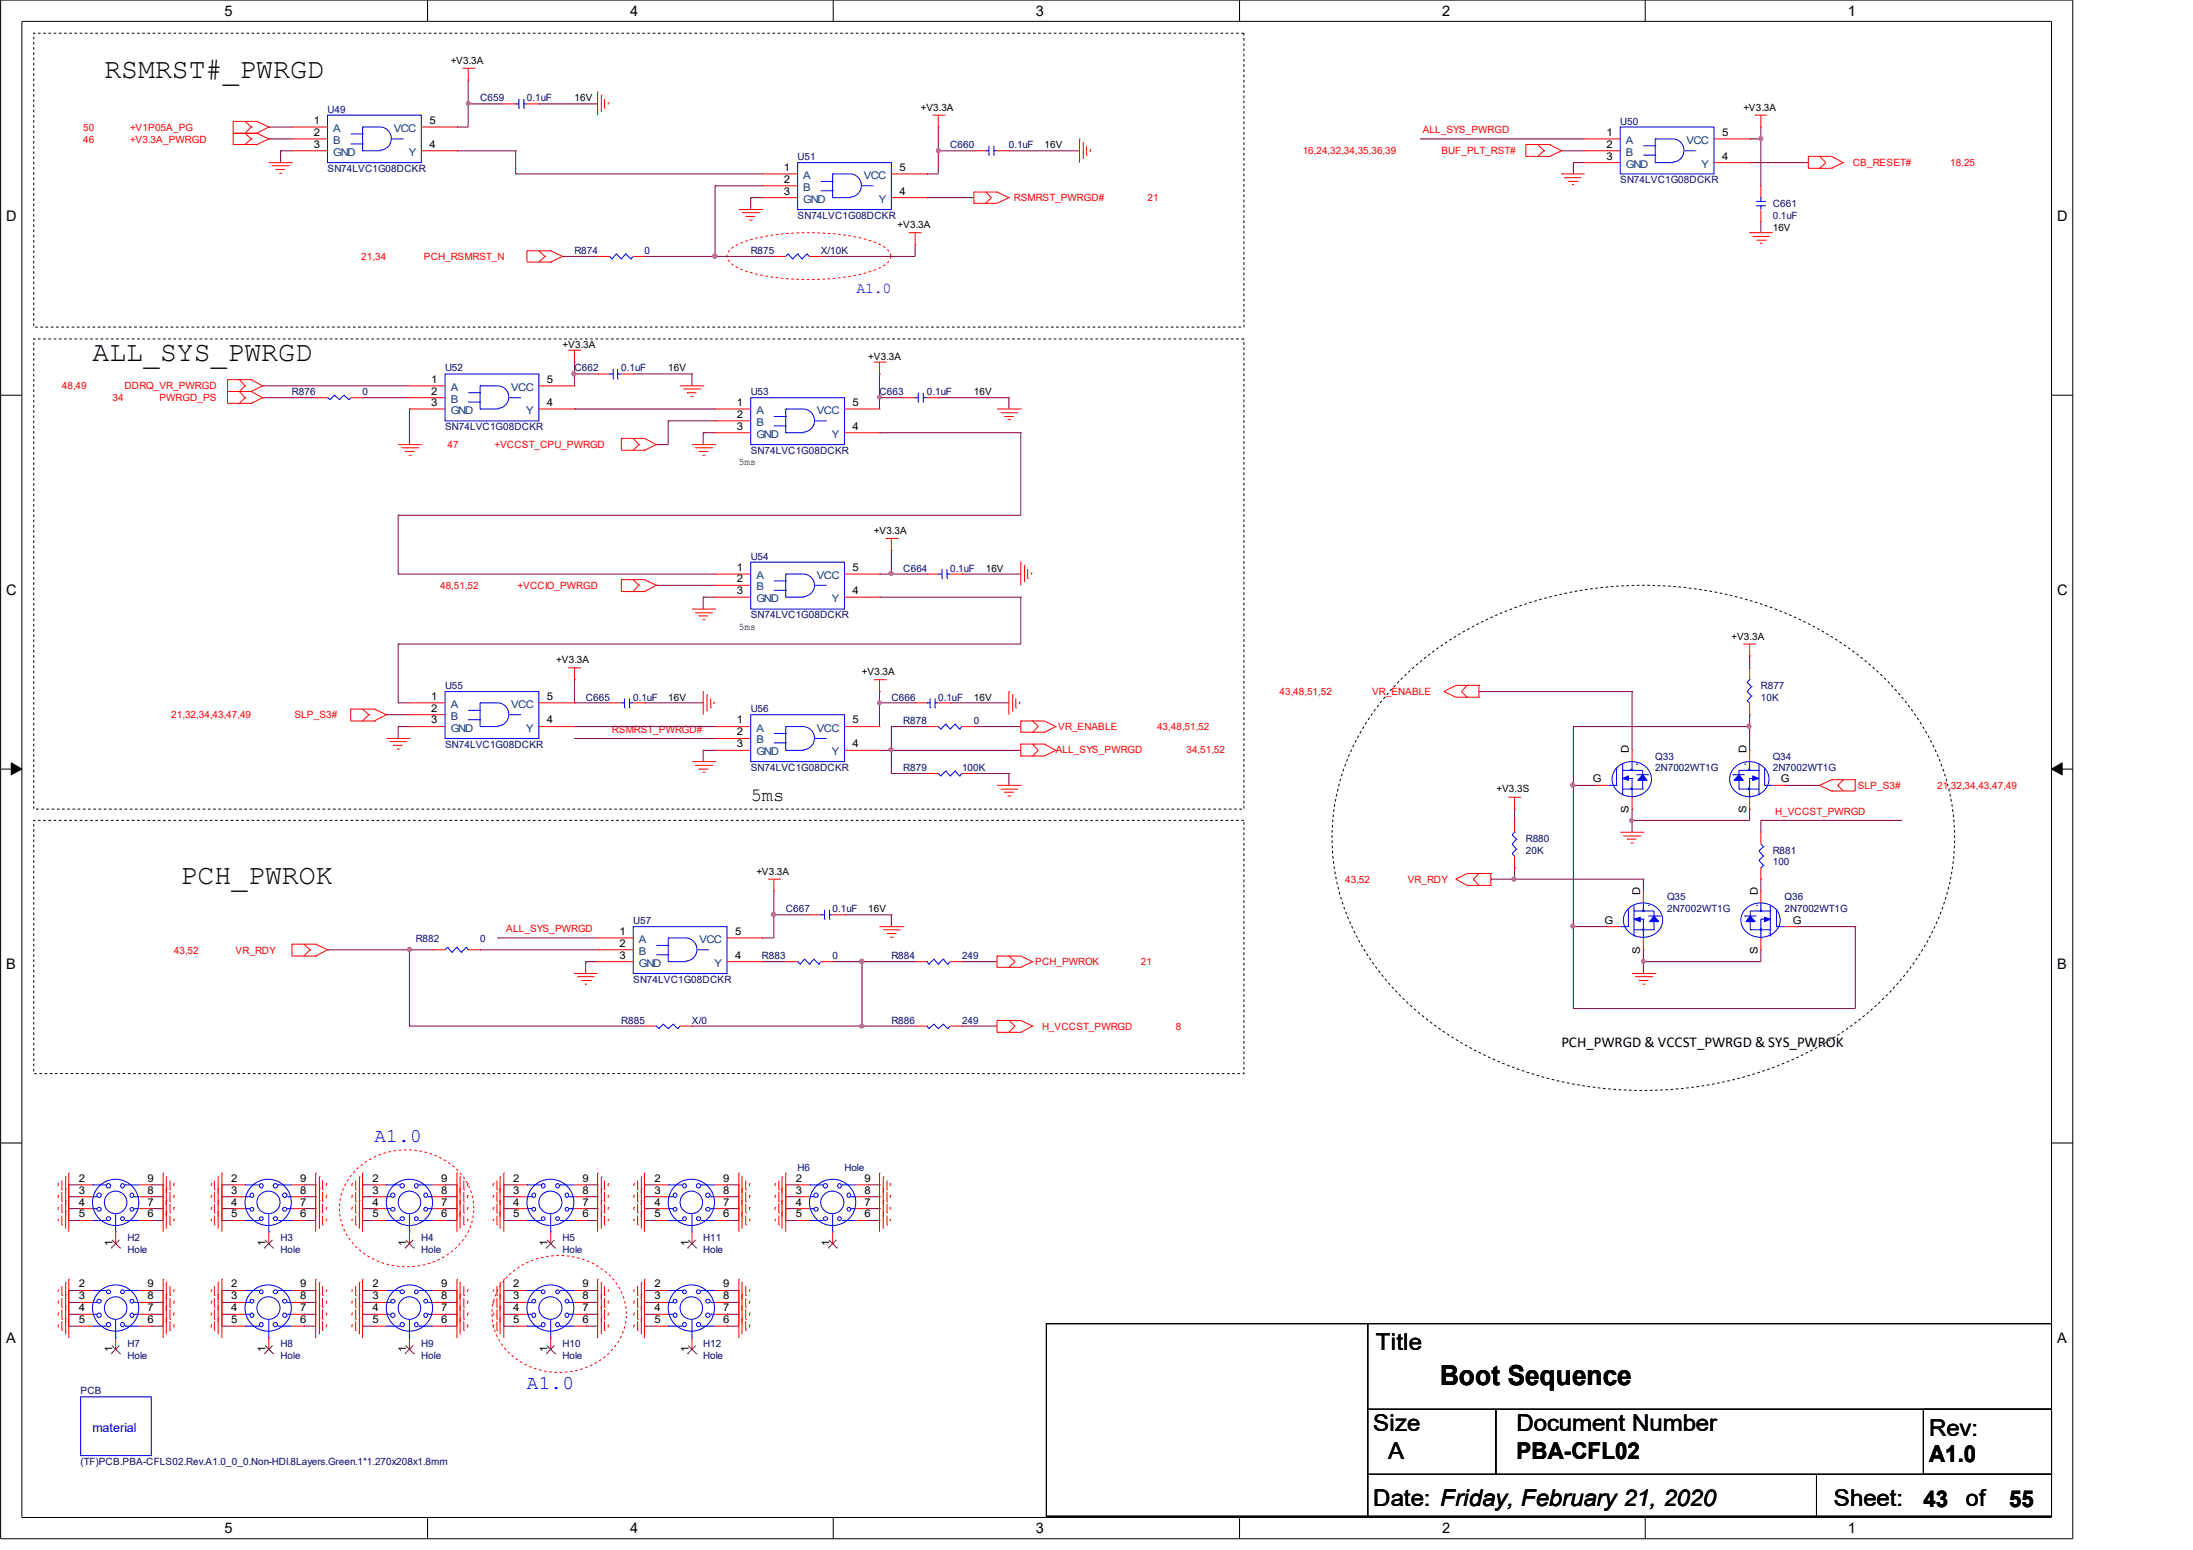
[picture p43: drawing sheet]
<svg xmlns="http://www.w3.org/2000/svg" width="297mm" height="210mm" viewBox="0 0 297 210" stroke-linecap="round" stroke-linejoin="round" font-family="sans-serif">
<defs><g id="words">
<g font-size="3.8">
<text x="14.1" y="10.6">RSMRST#_PWRGD</text>
<text x="12.5" y="48.9">ALL_SYS_PWRGD</text>
<text x="24.5" y="119.6">PCH_PWROK</text>
</g>
<text font-size="3.7" x="195.1" y="187.6">Boot Sequence</text>
<g font-size="3.1">
<text x="186.4" y="182.8">Title</text>
<text x="186" y="193.7">Size</text>
<text x="188" y="197.5">A</text>
<text x="205.4" y="193.7">Document Number</text>
<text x="205.4" y="197.6">PBA-CFL02</text>
<text x="261.3" y="194.4">Rev:</text>
<text x="261.3" y="198">A1.0</text>
<text x="186" y="204">Date: Friday, February 21, 2020</text>
<text x="248.4" y="204">Sheet:</text>
<text x="266.3" y="204">of</text>
<text x="260.5" y="204.1">43</text>
<text x="272.1" y="204.1">55</text>
</g>
<g font-size="2.6" fill="#00f">
<text x="50.7" y="154.6">A1.0</text>
<text x="71.4" y="188.1">A1.0</text>
</g>
<text font-size="2.5" x="101.7" y="108.5">5ms</text>
<g font-size="2">
<text x="30.4" y="2.1">5</text>
<text x="85.3" y="2.1">4</text>
<text x="140.3" y="2.1">3</text>
<text x="195.3" y="2.1">2</text>
<text x="250.3" y="2.1">1</text>
<text x=".8" y="30">D</text>
<text x="278.6" y="30">D</text>
<text x=".8" y="80.6">C</text>
<text x="278.6" y="80.6">C</text>
<text x=".8" y="131.2">B</text>
<text x="278.6" y="131.2">B</text>
<text x="211.5" y="141.7">PCH_PWRGD &amp; VCCST_PWRGD &amp; SYS_PWROK</text>
<text x=".8" y="181.9">A</text>
<text x="278.6" y="181.9">A</text>
<text x="30.4" y="207.6">5</text>
<text x="85.3" y="207.6">4</text>
<text x="140.3" y="207.6">3</text>
<text x="195.3" y="207.6">2</text>
<text x="250.3" y="207.6">1</text>
</g>
<text font-size="2" fill="#00f" x="116" y="39.6">A1.0</text>
<text font-size="1.7" fill="#00f" x="12.5" y="193.9">material</text>
<g font-size="1.4">
<text x="61" y="8.7">+V3.3A</text>
<text x="42.5" y="16.8">1</text>
<text x="58.2" y="16.8">5</text>
<text x="77.8" y="13.7">16V</text>
<text x="124.7" y="15">+V3.3A</text>
<text x="236.1" y="15">+V3.3A</text>
<text x="42.5" y="18.4">2</text>
<text x="42.5" y="20">3</text>
<text x="58.2" y="20">4</text>
<text x="106.2" y="23.1">1</text>
<text x="121.8" y="23.1">5</text>
<text x="141.5" y="20.1">16V</text>
<text x="217.6" y="18.4">1</text>
<text x="217.6" y="20">2</text>
<text x="217.6" y="21.6">3</text>
<text x="233.3" y="18.4">5</text>
<text x="233.3" y="21.6">4</text>
<text x="106.2" y="24.7">2</text>
<text x="106.2" y="26.3">3</text>
<text x="121.8" y="26.3">4</text>
<text x="121.6" y="30.9">+V3.3A</text>
<text x="240.1" y="31.3">16V</text>
<text x="76.2" y="47.2">+V3.3A</text>
<text x="58.4" y="51.8">1</text>
<text x="58.4" y="53.4">2</text>
<text x="74.1" y="51.8">5</text>
<text x="90.5" y="50.3">16V</text>
<text x="117.6" y="48.7">+V3.3A</text>
<text x="131.9" y="53.5">16V</text>
<text x="58.4" y="55">3</text>
<text x="74.1" y="55">4</text>
<text x="99.8" y="55">1</text>
<text x="99.8" y="56.6">2</text>
<text x="99.8" y="58.2">3</text>
<text x="115.5" y="55">5</text>
<text x="115.5" y="58.2">4</text>
<text x="100.1" y="63">5ms</text>
<text x="99.8" y="77.3">1</text>
<text x="115.5" y="77.3">5</text>
<text x="118.4" y="72.3">+V3.3A</text>
<text x="133.5" y="77.4">16V</text>
<text x="99.8" y="78.8">2</text>
<text x="99.8" y="80.4">3</text>
<text x="115.5" y="80.4">4</text>
<text x="75.4" y="89.8">+V3.3A</text>
<text x="100.1" y="85.3">5ms</text>
<text x="234.5" y="86.6">+V3.3A</text>
<text x="58.4" y="94.8">1</text>
<text x="74.1" y="94.8">5</text>
<text x="90.5" y="94.9">16V</text>
<text x="116.8" y="91.4">+V3.3A</text>
<text x="131.9" y="94.9">16V</text>
<text x="58.4" y="96.4">2</text>
<text x="58.4" y="98">3</text>
<text x="74.1" y="98">4</text>
<text x="99.8" y="98">1</text>
<text x="99.8" y="99.6">2</text>
<text x="99.8" y="101.2">3</text>
<text x="115.5" y="98">5</text>
<text x="115.5" y="101.2">4</text>
<text x="202.7" y="107.3">+V3.3S</text>
<text x="215.7" y="105.9">G</text>
<text x="220.6" y="102" transform="rotate(-90 220.6 102)">D</text>
<text x="236.6" y="102" transform="rotate(-90 236.6 102)">D</text>
<text x="241.2" y="105.9">G</text>
<text x="220.6" y="110.1" transform="rotate(-90 220.6 110.1)">S</text>
<text x="236.6" y="110.1" transform="rotate(-90 236.6 110.1)">S</text>
<text x="102.4" y="118.5">+V3.3A</text>
<text x="117.6" y="123.5">16V</text>
<text x="217.3" y="125.1">G</text>
<text x="222.2" y="121.2" transform="rotate(-90 222.2 121.2)">D</text>
<text x="238.1" y="121.2" transform="rotate(-90 238.1 121.2)">D</text>
<text x="242.8" y="125.1">G</text>
<text x="83.9" y="126.6">1</text>
<text x="83.9" y="128.2">2</text>
<text x="83.9" y="129.8">3</text>
<text x="99.6" y="126.6">5</text>
<text x="99.6" y="129.8">4</text>
<text x="222.2" y="129.1" transform="rotate(-90 222.2 129.1)">S</text>
<text x="238.1" y="129.1" transform="rotate(-90 238.1 129.1)">S</text>
<text x="10.7" y="160">2</text>
<text x="10.7" y="161.6">3</text>
<text x="20" y="161.6">8</text>
<text x="20" y="160">9</text>
<text x="31.3" y="160">2</text>
<text x="31.3" y="161.6">3</text>
<text x="40.6" y="161.6">8</text>
<text x="40.6" y="160">9</text>
<text x="50.5" y="160">2</text>
<text x="50.5" y="161.6">3</text>
<text x="59.8" y="161.6">8</text>
<text x="59.8" y="160">9</text>
<text x="69.5" y="160">2</text>
<text x="69.5" y="161.6">3</text>
<text x="78.9" y="161.6">8</text>
<text x="78.9" y="160">9</text>
<text x="88.6" y="160">2</text>
<text x="88.6" y="161.6">3</text>
<text x="98" y="161.6">8</text>
<text x="98" y="160">9</text>
<text x="107.8" y="160">2</text>
<text x="107.8" y="161.6">3</text>
<text x="117.1" y="161.6">8</text>
<text x="117.1" y="160">9</text>
<text x="10.7" y="163.3">4</text>
<text x="10.7" y="164.9">5</text>
<text x="20" y="164.9">6</text>
<text x="20" y="163.3">7</text>
<text x="31.3" y="163.3">4</text>
<text x="31.3" y="164.9">5</text>
<text x="40.6" y="164.9">6</text>
<text x="40.6" y="163.3">7</text>
<text x="50.5" y="163.3">4</text>
<text x="50.5" y="164.9">5</text>
<text x="59.8" y="164.9">6</text>
<text x="59.8" y="163.3">7</text>
<text x="69.5" y="163.3">4</text>
<text x="69.5" y="164.9">5</text>
<text x="78.9" y="164.9">6</text>
<text x="78.9" y="163.3">7</text>
<text x="88.6" y="163.3">4</text>
<text x="88.6" y="164.9">5</text>
<text x="98" y="164.9">6</text>
<text x="98" y="163.3">7</text>
<text x="107.8" y="163.3">4</text>
<text x="107.8" y="164.9">5</text>
<text x="117.1" y="164.9">6</text>
<text x="117.1" y="163.3">7</text>
<text x="15.2" y="168.8" transform="rotate(-90 15.2 168.8)">1</text>
<text x="36" y="168.8" transform="rotate(-90 36 168.8)">1</text>
<text x="55" y="168.8" transform="rotate(-90 55 168.8)">1</text>
<text x="74.2" y="168.8" transform="rotate(-90 74.2 168.8)">1</text>
<text x="93.3" y="168.8" transform="rotate(-90 93.3 168.8)">1</text>
<text x="112.4" y="168.8" transform="rotate(-90 112.4 168.8)">1</text>
<text x="10.7" y="174.3">2</text>
<text x="10.7" y="176">3</text>
<text x="10.7" y="177.6">4</text>
<text x="10.7" y="179.2">5</text>
<text x="20" y="179.2">6</text>
<text x="20" y="177.6">7</text>
<text x="20" y="176">8</text>
<text x="20" y="174.3">9</text>
<text x="31.3" y="174.3">2</text>
<text x="31.3" y="176">3</text>
<text x="31.3" y="177.6">4</text>
<text x="31.3" y="179.2">5</text>
<text x="40.6" y="179.2">6</text>
<text x="40.6" y="177.6">7</text>
<text x="40.6" y="176">8</text>
<text x="40.6" y="174.3">9</text>
<text x="50.5" y="174.3">2</text>
<text x="50.5" y="176">3</text>
<text x="50.5" y="177.6">4</text>
<text x="50.5" y="179.2">5</text>
<text x="59.8" y="179.2">6</text>
<text x="59.8" y="177.6">7</text>
<text x="59.8" y="176">8</text>
<text x="59.8" y="174.3">9</text>
<text x="69.5" y="174.3">2</text>
<text x="69.5" y="176">3</text>
<text x="69.5" y="177.6">4</text>
<text x="69.5" y="179.2">5</text>
<text x="78.9" y="179.2">6</text>
<text x="78.9" y="177.6">7</text>
<text x="78.9" y="176">8</text>
<text x="78.9" y="174.3">9</text>
<text x="88.6" y="174.3">2</text>
<text x="88.6" y="176">3</text>
<text x="88.6" y="177.6">4</text>
<text x="88.6" y="179.2">5</text>
<text x="98" y="179.2">6</text>
<text x="98" y="177.6">7</text>
<text x="98" y="176">8</text>
<text x="98" y="174.3">9</text>
<text x="15.2" y="183.1" transform="rotate(-90 15.2 183.1)">1</text>
<text x="36" y="183.1" transform="rotate(-90 36 183.1)">1</text>
<text x="55" y="183.1" transform="rotate(-90 55 183.1)">1</text>
<text x="74.2" y="183.1" transform="rotate(-90 74.2 183.1)">1</text>
<text x="93.3" y="183.1" transform="rotate(-90 93.3 183.1)">1</text>
</g>
<g font-size="1.4" fill="#f00">
<text x="11.3" y="17.7">50</text>
<text x="17.6" y="17.7">+V1P05A_PG</text>
<text x="11.3" y="19.3">46</text>
<text x="17.6" y="19.3">+V3.3A_PWRGD</text>
<text x="176.4" y="20.8">16,24,32,34,35,36,39</text>
<text x="192.7" y="18">ALL_SYS_PWRGD</text>
<text x="195.2" y="20.8">BUF_PLT_RST#</text>
<text x="251" y="22.5">CB_RESET#</text>
<text x="264.2" y="22.5">18,25</text>
<text x="137.3" y="27.3">RSMRST_PWRGD#</text>
<text x="155.4" y="27.3">21</text>
<text x="48.9" y="35.2">21,34</text>
<text x="57.4" y="35.2">PCH_RSMRST_N</text>
<text x="8.4" y="52.7">48,49</text>
<text x="16.8" y="52.7">DDRQ_VR_PWRGD</text>
<text x="15.2" y="54.3">34</text>
<text x="21.6" y="54.3">PWRGD_PS</text>
<text x="60.6" y="60.6">47</text>
<text x="67" y="60.6">+VCCST_CPU_PWRGD</text>
<text x="59.6" y="79.8">48,51,52</text>
<text x="70.1" y="79.8">+VCCIO_PWRGD</text>
<text x="173.3" y="94.1">43,48,51,52</text>
<text x="185.8" y="94.1">VR_ENABLE</text>
<text x="23.2" y="97.3">21,32,34,43,47,49</text>
<text x="39.9" y="97.3">SLP_S3#</text>
<text x="82.9" y="99.2">RSMRST_PWRGD#</text>
<text x="143.3" y="98.9">VR_ENABLE</text>
<text x="156.7" y="98.9">43,48,51,52</text>
<text x="143" y="102">ALL_SYS_PWRGD</text>
<text x="160.7" y="102">34,51,52</text>
<text x="251.6" y="106.9">SLP_S3#</text>
<text x="262.4" y="106.9">21,32,34,43,47,49</text>
<text x="240.5" y="110.3">H_VCCST_PWRGD</text>
<text x="182.2" y="119.6">43,52</text>
<text x="190.7" y="119.6">VR_RDY</text>
<text x="23.5" y="129.1">43,52</text>
<text x="31.9" y="129.1">VR_RDY</text>
<text x="68.6" y="126.3">ALL_SYS_PWRGD</text>
<text x="140.2" y="130.7">PCH_PWROK</text>
<text x="154.5" y="130.7">21</text>
<text x="141.1" y="139.5">H_VCCST_PWRGD</text>
<text x="159.3" y="139.5">8</text>
</g>
<g font-size="1.4" fill="#000080">
<text x="44.4" y="15.3">U49</text>
<text x="65" y="13.7">C659</text>
<text x="71.4" y="13.7">0.1uF</text>
<text x="219.5" y="16.9">U50</text>
<text x="44.4" y="23.3">SN74LVC1G08DCKR</text>
<text x="108" y="21.7">U51</text>
<text x="128.7" y="20.1">C660</text>
<text x="136.7" y="20.1">0.1uF</text>
<text x="108" y="29.6">SN74LVC1G08DCKR</text>
<text x="219.5" y="24.8">SN74LVC1G08DCKR</text>
<text x="240.1" y="28">C661</text>
<text x="240.1" y="29.6">0.1uF</text>
<text x="77.8" y="34.4">R874</text>
<text x="87.3" y="34.4">0</text>
<text x="101.7" y="34.4">R875</text>
<text x="111.2" y="34.4">X/10K</text>
<text x="39.5" y="53.5">R876</text>
<text x="49.1" y="53.5">0</text>
<text x="60.3" y="50.3">U52</text>
<text x="77.8" y="50.3">C662</text>
<text x="84.2" y="50.3">0.1uF</text>
<text x="101.7" y="53.5">U53</text>
<text x="119.1" y="53.5">C663</text>
<text x="125.6" y="53.5">0.1uF</text>
<text x="60.3" y="58.3">SN74LVC1G08DCKR</text>
<text x="101.7" y="61.5">SN74LVC1G08DCKR</text>
<text x="101.7" y="75.8">U54</text>
<text x="122.3" y="77.4">C664</text>
<text x="128.7" y="77.4">0.1uF</text>
<text x="101.7" y="83.7">SN74LVC1G08DCKR</text>
<text x="60.3" y="93.3">U55</text>
<text x="79.3" y="94.9">C665</text>
<text x="85.8" y="94.9">0.1uF</text>
<text x="120.7" y="94.9">C666</text>
<text x="127.1" y="94.9">0.1uF</text>
<text x="238.5" y="93.3">R877</text>
<text x="238.5" y="94.9">10K</text>
<text x="60.3" y="101.3">SN74LVC1G08DCKR</text>
<text x="101.7" y="96.4">U56</text>
<text x="122.3" y="98.1">R878</text>
<text x="131.9" y="98.1">0</text>
<text x="101.7" y="104.4">SN74LVC1G08DCKR</text>
<text x="122.3" y="104.4">R879</text>
<text x="130.3" y="104.4">100K</text>
<text x="224.2" y="102.9">Q33</text>
<text x="224.2" y="104.4">2N7002WT1G</text>
<text x="240.1" y="102.9">Q34</text>
<text x="240.1" y="104.4">2N7002WT1G</text>
<text x="206.7" y="114">R880</text>
<text x="206.7" y="115.6">20K</text>
<text x="240.1" y="115.6">R881</text>
<text x="240.1" y="117.2">100</text>
<text x="85.8" y="125.2">U57</text>
<text x="106.4" y="123.5">C667</text>
<text x="112.8" y="123.5">0.1uF</text>
<text x="225.8" y="121.9">Q35</text>
<text x="225.8" y="123.5">2N7002WT1G</text>
<text x="241.7" y="121.9">Q36</text>
<text x="241.7" y="123.5">2N7002WT1G</text>
<text x="56.3" y="127.5">R882</text>
<text x="65" y="127.5">0</text>
<text x="103.2" y="129.9">R883</text>
<text x="112.8" y="129.9">0</text>
<text x="120.7" y="129.9">R884</text>
<text x="130.3" y="129.9">249</text>
<text x="85.8" y="133.1">SN74LVC1G08DCKR</text>
<text x="84.2" y="138.7">R885</text>
<text x="93.7" y="138.7">X/0</text>
<text x="120.7" y="138.7">R886</text>
<text x="130.3" y="138.7">249</text>
<text x="108" y="158.6">H6</text>
<text x="114.4" y="158.6">Hole</text>
<text x="17.3" y="168.1">H2</text>
<text x="17.3" y="169.7">Hole</text>
<text x="38" y="168.1">H3</text>
<text x="38" y="169.7">Hole</text>
<text x="57.1" y="168.1">H4</text>
<text x="57.1" y="169.7">Hole</text>
<text x="76.2" y="168.1">H5</text>
<text x="76.2" y="169.7">Hole</text>
<text x="95.2" y="168.1">H11</text>
<text x="95.2" y="169.7">Hole</text>
<text x="17.3" y="182.5">H7</text>
<text x="17.3" y="184">Hole</text>
<text x="38" y="182.5">H8</text>
<text x="38" y="184">Hole</text>
<text x="57.1" y="182.5">H9</text>
<text x="57.1" y="184">Hole</text>
<text x="76.2" y="182.5">H10</text>
<text x="76.2" y="184">Hole</text>
<text x="95.2" y="182.5">H12</text>
<text x="95.2" y="184">Hole</text>
<text x="10.9" y="188.8">PCB</text>
<text x="10.9" y="198.4">(TF)PCB.PBA-CFLS02.Rev.A1.0_0_0.Non-HDI.8Layers.Green.1*1.270x208x1.8mm</text>
</g>
<g font-size="1.4" fill="#004080">
<text x="45.1" y="17.9">A</text>
<text x="53.3" y="17.9">VCC</text>
<text x="45.1" y="19.5">B</text>
<text x="45.1" y="21.1">GND</text>
<text x="55.4" y="21.1">Y</text>
<text x="220.2" y="19.5">A</text>
<text x="220.2" y="21.1">B</text>
<text x="220.2" y="22.7">GND</text>
<text x="228.4" y="19.5">VCC</text>
<text x="230.5" y="22.7">Y</text>
<text x="108.8" y="24.2">A</text>
<text x="108.8" y="25.8">B</text>
<text x="108.8" y="27.4">GND</text>
<text x="117" y="24.2">VCC</text>
<text x="119" y="27.4">Y</text>
<text x="61" y="52.9">A</text>
<text x="69.3" y="52.9">VCC</text>
<text x="61" y="54.5">B</text>
<text x="61" y="56.1">GND</text>
<text x="71.3" y="56.1">Y</text>
<text x="102.4" y="56.1">A</text>
<text x="102.4" y="57.7">B</text>
<text x="102.4" y="59.3">GND</text>
<text x="110.7" y="56.1">VCC</text>
<text x="112.7" y="59.3">Y</text>
<text x="102.4" y="78.4">A</text>
<text x="102.4" y="79.9">B</text>
<text x="102.4" y="81.5">GND</text>
<text x="110.7" y="78.4">VCC</text>
<text x="112.7" y="81.5">Y</text>
<text x="61" y="95.9">A</text>
<text x="69.3" y="95.9">VCC</text>
<text x="61" y="97.5">B</text>
<text x="61" y="99.1">GND</text>
<text x="71.3" y="99.1">Y</text>
<text x="102.4" y="99.1">A</text>
<text x="102.4" y="100.7">B</text>
<text x="110.7" y="99.1">VCC</text>
<text x="102.4" y="102.3">GND</text>
<text x="112.7" y="102.3">Y</text>
<text x="86.5" y="127.7">A</text>
<text x="86.5" y="129.3">B</text>
<text x="86.5" y="130.9">GND</text>
<text x="94.7" y="127.7">VCC</text>
<text x="96.8" y="130.9">Y</text>
</g>
</g></defs>
<path d="M.1 0h280.7v208.4h-280.7zM3 2.9h274.9v202.6h-274.9z" fill="none" stroke="#000" stroke-width=".14"/>
<g fill="#fff">
<path d="M30.4 .4h1v2.1h-1z"/>
<path d="M30.4 205.8h1v2.2h-1z"/>
</g>
<path d="M57.9 0v2.9M57.9 205.5v2.9" fill="none" stroke="#000" stroke-width=".14"/>
<g fill="#fff">
<path d="M85.3 .4h1.1v2.1h-1.1z"/>
<path d="M85.3 205.8h1.1v2.2h-1.1z"/>
</g>
<path d="M112.9 0v2.9M112.9 205.5v2.9" fill="none" stroke="#000" stroke-width=".14"/>
<g fill="#fff">
<path d="M140.3 .4h1v2.1h-1z"/>
<path d="M140.3 205.8h1v2.2h-1z"/>
</g>
<path d="M167.9 0v2.9M167.9 205.5v2.9" fill="none" stroke="#000" stroke-width=".14"/>
<g fill="#fff">
<path d="M195.3 .4h1v2.1h-1z"/>
<path d="M195.3 205.8h1v2.2h-1z"/>
</g>
<path d="M222.8 0v2.9M222.8 205.5v2.9" fill="none" stroke="#000" stroke-width=".14"/>
<g fill="#fff">
<path d="M250.3 .4h1v2.1h-1z"/>
<path d="M250.3 205.8h1v2.2h-1z"/>
<path d="M.8 28.2h1.4v2.1h-1.4z"/>
<path d="M278.6 28.2h1.4v2.1h-1.4z"/>
<path d="M.8 78.8h1.4v2.2h-1.4z"/>
<path d="M278.6 78.8h1.4v2.2h-1.4z"/>
</g>
<path d="M.1 53.5h2.9M277.9 53.5h2.9" fill="none" stroke="#000" stroke-width=".14"/>
<g fill="#fff">
<path d="M.8 129.5h1.2v2.1h-1.2z"/>
<path d="M278.6 129.5h1.2v2.1h-1.2z"/>
</g>
<path d="M.1 104.2h2.9M277.9 104.2h2.9" fill="none" stroke="#000" stroke-width=".14"/>
<path d="M1.5 103.3l1.5 .9-1.5 .7zM277.9 104.2l1.4-.9v1.6z" fill="#000" stroke="#000" stroke-width=".14"/>
<g fill="#fff">
<path d="M.8 180.1h1.2v2.1h-1.2z"/>
<path d="M278.6 180.1h1.2v2.1h-1.2z"/>
</g>
<path d="M.1 154.8h2.9M277.9 154.8h2.9M141.7 179.3h43.6v26h-43.6zM185.3 179.3h92.6v11.6h-92.6zM185.3 190.9h17.3v8.8h-17.3zM185.3 199.7h60.7v5.6h-60.7zM202.6 190.9h75.3v8.8h-75.3zM246 199.7h31.9v5.6h-31.9zM260.5 190.9h17.4v8.8h-17.4z" fill="none" stroke="#000" stroke-width=".14"/>
<path d="M4.6 4.5h163.9v39.8h-163.9zM4.6 45.9h163.9v63.7h-163.9zM189.2 92.6a45 45 0 0 1 27.7-13 49.1 49.1 0 0 1 33.5 8.2 33.5 33.5 0 0 1 13.5 18.8 29.1 29.1 0 0 1-6.3 26 43.6 43.6 0 0 1-26.5 14.4 49.9 49.9 0 0 1-34.3-6.5 34.9 34.9 0 0 1-14.9-17.9 28.9 28.9 0 0 1 5.7-28.3zM4.6 111.1h163.9v34.3h-163.9z" fill="none" stroke="#000" stroke-width=".14" stroke-dasharray=".4 .4 .4 .4 .4 .4 .4 .4" stroke-linecap="butt"/>
<path d="M98.9 33.8a11.9 11.9 0 0 1 6-2 33.4 33.4 0 0 1 13 .8 4.5 4.5 0 0 1 2.6 1.6 1.4 1.4 0 0 1-.9 1.8 17.3 17.3 0 0 1-6.8 1.7 31.9 31.9 0 0 1-11.6-.9 4.5 4.5 0 0 1-2.6-1.6l-.1-.5 .1-.5zM47.9 158.8a9.9 9.9 0 0 1 15 .8 7.2 7.2 0 0 1-2.3 10.3 9.9 9.9 0 0 1-13.4-2.3 7.1 7.1 0 0 1 .7-8.8zM68.5 173.1a9.9 9.9 0 0 1 15.1 .8 7.2 7.2 0 0 1-2.3 10.3 9.9 9.9 0 0 1-13.4-2.3 7.1 7.1 0 0 1 .6-8.8z" fill="none" stroke="#f00" stroke-width=".14" stroke-dasharray=".4 .4 .4 .4 .4 .4 .4 .4" stroke-linecap="butt"/>
<g fill="none" stroke="#800040" stroke-width=".14">
<path d="M36.4 17.2h.1M36.4 18.8h.1M36.4 18.8h3.1M36.4 17.2h3.1M61.9 17.2h.1M63.4 14.1h.1M63.4 10.9h.1M63.4 14.1h4.8M63.4 10.9v6.3h-1.5M73 14.1h.1M73 14.1h7.9M127.1 17.2h.1"/>
<path d="M127.1 17.2v6.4h-1.5M192.4 18.8h.1M192.4 18.8h22.2M237 18.8h.1M237 18.8h1.5M238.5 18.8h.1M238.5 17.2h.1M238.5 17.2v8M38 20.4h.1M38 20.4h1.5M38 20.4v1.6M61.9 20.4h.1"/>
<path d="M61.9 20.4h7.9M69.8 23.6h.1M69.8 20.4h.1M69.8 23.6h33.4M69.8 20.4v3.2M76.2 34.7h.1M76.2 34.7h4.7M87.3 34.7h.1M87.3 34.7h17.5M96.9 25.2h.1M96.9 34.7h.1M96.9 25.2h6.3"/>
<path d="M96.9 25.2v9.5M101.7 26.8h.1M101.7 26.8v1.6M101.7 26.8h1.5M111.2 34.7h.1M124 33.1h.1M124 33.1v1.6h-12.8M125.6 26.8h.1M125.6 23.6h.1M125.6 26.8h6.3M127.1 20.4h.1M127.1 20.4h4.8"/>
<path d="M136.7 20.4h.1M136.7 20.4h9.5M211.5 20.4h.1M211.5 20.4h3.1M213.1 22h.1M213.1 22h1.5M213.1 22v1.6M237 22h.1M237 22h7.9M238.5 30h.1M238.5 30v1.5M35.6 52.3h.1"/>
<path d="M35.6 53.9h.1M35.6 53.9h7.2M35.6 52.3h19.9M49.1 53.9h.1M49.1 53.9h6.4M55.5 55.4h.1M55.5 55.4v4.8M77.8 55.4h.1M77.8 50.6h.1M77.8 49h.1M77.8 49v3.3M77.8 55.4h19.1"/>
<path d="M77.8 50.6h3.1M85.8 50.6h.1M85.8 50.6h7.9M90.5 57h.1M90.5 57v3.2h-1.6M90.5 57h6.4M93.7 50.6h.1M93.7 50.6v1.7M95.2 58.6h.1M95.2 58.6h1.7M95.2 58.6v1.6M119.1 53.9h.1"/>
<path d="M119.1 50.6h.1M119.1 58.6h.1M119.1 50.6v4.8M119.1 53.9h3.2M119.1 58.6h19.2M127.1 53.9h.1M127.1 53.9h9.6M136.7 53.9h.1M136.7 53.9v1.5M138.3 58.6h.1M138.3 58.6v11.2h-84.4M53.9 77.7h.1"/>
<path d="M53.9 69.8h.1M53.9 77.7h43M53.9 69.8v7.9M88.9 60.2h.1M88.9 79.3h.1M88.9 79.3h8M119.1 77.7h.1M119.1 77.7h6.5M120.7 77.7h.1M120.7 74.5h.1M120.7 74.5v3.2M130.3 77.7h.1"/>
<path d="M130.3 77.7h8M52.3 96.8h.1M52.3 96.8h3.2M53.9 87.2h.1M53.9 95.2h.1M53.9 98.4h.1M53.9 87.2v8M53.9 98.4v1.6M53.9 98.4h1.6M53.9 95.2h1.6M77.8 98.4h.1M77.8 95.2h.1"/>
<path d="M77.8 92h.1M77.8 98.4h19.1M77.8 95.2h4.7M77.8 92v3.2M87.3 95.2h.1M87.3 95.2h7.9M95.2 80.9h.1M95.2 80.9h1.7M95.2 80.9v1.6M119.1 80.9h.1M119.1 95.2h.1M119.1 93.7h.1"/>
<path d="M119.1 80.9h19.2M119.1 95.2h4.9M119.1 93.7v4.7M120.7 98.4h.1M120.7 98.4v6.3M120.7 98.4h4.9M128.7 95.2h.1M128.7 95.2h8M131.9 98.4h.1M131.9 98.4h6.4M138.3 80.9h.1M138.3 80.9v6.3h-84.4"/>
<path d="M200.3 93.7h.1M200.3 93.7h20.8M213.1 98.4h.1M213.1 98.4h23.9M213.1 98.4v38.2M221.1 93.7h.1M221.1 93.7v7.9M237 98.4h.1M237 88.8h.1M237 96.8h.1M237 88.8v1.6M237 96.8v4.8"/>
<path d="M77.8 100h.1M77.8 100h19.1M95.2 101.6h.1M95.2 101.6h1.7M95.2 101.6v1.5M119.1 101.6h.1M119.1 101.6h19.2M120.7 101.6h.1M120.7 104.7h.1M120.7 104.7h4.9M131.9 104.7h.1M131.9 104.7h4.8"/>
<path d="M136.7 104.7h.1M136.7 104.7v1.7M201.9 119.1h.1M201.9 119.1h20.7M205.1 119.1h.1M205.1 109.6h.1M205.1 117.5h.1M205.1 109.6v1.5M205.1 117.5v1.6M213.1 106.4h.1M213.1 106.4h3.1M221.1 109.6h.1"/>
<path d="M221.1 111.1h.1M221.1 109.6v3.1M222.6 119.1h.1M222.6 119.1v1.6M237 109.6h.1M237 109.6v1.5h-15.9M238.5 111.1h.1M238.5 119.1h.1M238.5 111.1v1.6M238.5 119.1v1.6M238.5 111.1h19.1M241.7 106.4h.1"/>
<path d="M241.7 106.4h4.8M44.4 128.6h.1M44.4 128.6h14.3M55.5 139h.1M55.5 128.6h.1M55.5 128.6v10.4M55.5 139h31.8M65 128.6h.1M65 128.6h15.9M67.4 127h.1M67.4 127h13.5M79.3 130.2h.1"/>
<path d="M79.3 130.2h1.6M79.3 130.2v1.6M93.7 139h.1M93.7 139h30.3M103.2 130.2h.1M103.2 127h.1M103.2 130.2h3.2M104.8 123.9h.1M104.8 120.7h.1M104.8 120.7v6.3h-1.6M104.8 123.9h4.8M112.8 130.2h.1"/>
<path d="M112.8 130.2h11.2M114.4 123.9h.1M114.4 123.9h6.3M116.8 130.2h.1M116.8 139h.1M116.8 130.2v8.8M120.7 123.9h.1M120.7 123.9v1.6M130.3 130.2h.1M130.3 139h.1M130.3 130.2h4.7M130.3 139h4.7"/>
<path d="M213.1 125.5h.1M213.1 136.6h.1M213.1 125.5h4.7M222.6 128.6h.1M222.6 130.2h.1M222.6 128.6v3.2M238.5 128.6h.1M238.5 128.6v1.6h-15.9M243.3 125.5h.1M243.3 125.5h8M251.3 125.5h.1M251.3 125.5v11.1h-38.2"/>
<path d="M9.3 160.5h.1M9.3 162.1h.1M9.3 163.7h.1M9.3 165.3h.1M9.3 178h.1M9.3 179.6h.1M9.3 174.8h.1M9.3 176.4h.1M9.3 160.5h1.6M9.3 162.1h1.6M9.3 163.7h1.6M9.3 165.3h1.6"/>
<path d="M9.3 178h1.6M9.3 179.6h1.6M9.3 174.8h1.6M9.3 176.4h1.6M20.5 163.7h.1M20.5 165.3h.1M20.5 160.5h.1M20.5 162.1h.1M20.5 178h.1M20.5 179.6h.1M20.5 174.8h.1M20.5 176.4h.1"/>
<path d="M20.5 160.5h1.6M20.5 162.1h1.6M20.5 163.7h1.6M20.5 165.3h1.6M20.5 178h1.6M20.5 179.6h1.6M20.5 174.8h1.6M20.5 176.4h1.6M30.1 163.7h.1M30.1 165.3h.1M30.1 160.5h.1M30.1 162.1h.1"/>
<path d="M30.1 178h.1M30.1 179.6h.1M30.1 174.8h.1M30.1 176.4h.1M30.1 160.5h1.5M30.1 162.1h1.5M30.1 163.7h1.5M30.1 165.3h1.5M30.1 178h1.5M30.1 179.6h1.5M30.1 174.8h1.5M30.1 176.4h1.5"/>
<path d="M41.1 163.7h.1M41.1 165.3h.1M41.1 160.5h.1M41.1 162.1h.1M41.1 178h.1M41.1 179.6h.1M41.1 174.8h.1M41.1 176.4h.1M41.1 160.5h1.7M41.1 162.1h1.7M41.1 163.7h1.7M41.1 165.3h1.7"/>
<path d="M41.1 178h1.7M41.1 179.6h1.7M41.1 174.8h1.7M41.1 176.4h1.7M49.1 163.7h.1M49.1 165.3h.1M49.1 160.5h.1M49.1 162.1h.1M49.1 178h.1M49.1 179.6h.1M49.1 174.8h.1M49.1 176.4h.1"/>
<path d="M49.1 160.5h1.6M49.1 162.1h1.6M49.1 163.7h1.6M49.1 165.3h1.6M49.1 178h1.6M49.1 179.6h1.6M49.1 174.8h1.6M49.1 176.4h1.6M60.3 163.7h.1M60.3 165.3h.1M60.3 160.5h.1M60.3 162.1h.1"/>
<path d="M60.3 178h.1M60.3 179.6h.1M60.3 174.8h.1M60.3 176.4h.1M60.3 160.5h1.6M60.3 162.1h1.6M60.3 163.7h1.6M60.3 165.3h1.6M60.3 178h1.6M60.3 179.6h1.6M60.3 174.8h1.6M60.3 176.4h1.6"/>
<path d="M68.2 163.7h.1M68.2 165.3h.1M68.2 160.5h.1M68.2 162.1h.1M68.2 178h.1M68.2 179.6h.1M68.2 174.8h.1M68.2 176.4h.1M68.2 160.5h1.6M68.2 162.1h1.6M68.2 163.7h1.6M68.2 165.3h1.6"/>
<path d="M68.2 178h1.6M68.2 179.6h1.6M68.2 174.8h1.6M68.2 176.4h1.6M79.3 163.7h.1M79.3 165.3h.1M79.3 160.5h.1M79.3 162.1h.1M79.3 178h.1M79.3 179.6h.1M79.3 174.8h.1M79.3 176.4h.1"/>
<path d="M79.3 160.5h1.6M79.3 162.1h1.6M79.3 163.7h1.6M79.3 165.3h1.6M79.3 178h1.6M79.3 179.6h1.6M79.3 174.8h1.6M79.3 176.4h1.6M87.3 163.7h.1M87.3 165.3h.1M87.3 160.5h.1M87.3 162.1h.1"/>
<path d="M87.3 178h.1M87.3 179.6h.1M87.3 174.8h.1M87.3 176.4h.1M87.3 160.5h1.6M87.3 162.1h1.6M87.3 163.7h1.6M87.3 165.3h1.6M87.3 178h1.6M87.3 179.6h1.6M87.3 174.8h1.6M87.3 176.4h1.6"/>
<path d="M98.5 163.7h.1M98.5 165.3h.1M98.5 160.5h.1M98.5 162.1h.1M98.5 178h.1M98.5 179.6h.1M98.5 174.8h.1M98.5 176.4h.1M98.5 160.5h1.6M98.5 162.1h1.6M98.5 163.7h1.6M98.5 165.3h1.6"/>
<path d="M98.5 178h1.6M98.5 179.6h1.6M98.5 174.8h1.6M98.5 176.4h1.6M106.4 160.5h1.6M106.4 162.1h1.6M106.4 163.7h1.6M106.4 165.3h1.6M108 163.7h.1M108 165.3h.1M108 160.5h.1M108 162.1h.1"/>
<path d="M117.6 160.5h1.5M117.6 162.1h1.5M117.6 163.7h1.5M117.6 165.3h1.5M119.1 163.7h.1M119.1 165.3h.1M119.1 160.5h.1M119.1 162.1h.1"/>
</g>
<g fill="#f0f" stroke="#f0f" stroke-width=".14">
<circle cx="127.1" cy="20.4" r=".28"/>
<circle cx="120.7" cy="77.7" r=".28"/>
<circle cx="120.7" cy="101.5" r=".28"/>
<circle cx="119.1" cy="53.8" r=".25"/>
<circle cx="77.7" cy="50.6" r=".28"/>
<circle cx="96.8" cy="34.7" r=".3"/>
<circle cx="63.4" cy="14" r=".25"/>
<circle cx="221" cy="111.1" r=".25"/>
<circle cx="222.6" cy="130.2" r=".28"/>
<circle cx="236.9" cy="98.4" r=".28"/>
<circle cx="213" cy="125.4" r=".25"/>
<circle cx="213" cy="106.3" r=".28"/>
<circle cx="205.1" cy="119.1" r=".25"/>
<circle cx="104.8" cy="123.8" r=".3"/>
<circle cx="119.1" cy="95.2" r=".25"/>
<circle cx="238.5" cy="18.8" r=".28"/>
<circle cx="116.7" cy="139" r=".28"/>
<circle cx="116.7" cy="130.2" r=".3"/>
<circle cx="55.4" cy="128.6" r=".28"/>
</g>
<g fill="none" stroke="#f00" stroke-width=".14">
<path d="M31.6 16.4h.1M31.6 18h.1M31.6 16.4v3.2h3.2M31.6 18h3.2M31.6 16.4h3.2M33.2 16.4l.8 .8M34 17.2h.1M34 18.8h.1M34 17.2l-.8 .8 .8 .8M34 18.8l-.8 .8M34.8 18h.1M34.8 16.4h.1"/>
<path d="M34.8 19.6h.1M34.8 16.4l1.6 .8M34.8 18l1.6 .8M36.4 17.2h.1M36.4 18.8h.1M36.4 17.2l-1.6 .8M36.4 18.8l-1.6 .8M39.5 17.2h.1M39.5 18.8h.1M39.5 17.2h4.9M39.5 18.8h4.9M57.1 17.2h4.8"/>
<path d="M61.9 17.2h.1M62.7 9.2h1.6M63.4 10.9h.1M63.4 9.2v1.7M64.3 9.2h.1M68.2 14.1h.1M68.2 14.1h1.6M71.4 14.1h1.6M73 14.1h.1M80.9 12.5h.1M80.9 12.5v3.1M81.4 12.9h.1"/>
<path d="M81.4 12.9v2.3M81.9 14.7h.1M81.9 13.4v1.3M82.4 13.9h.1M82.4 13.9v.3M126.3 15.6h1.6M127.1 17.2h.1M127.1 15.6v1.6M127.9 15.6h.1M146.2 18.8h.1M146.2 18.8v3.2M146.7 19.3h.1"/>
<path d="M146.7 19.3v2.2M147.2 19.7v1.3M206.7 19.6h.1M206.7 19.6v1.6h3.2M206.7 19.6h3.2M208.3 19.6l.8 .8M209.9 19.6h.1M209.9 19.6l1.6 .8M214.6 18.8h.1M214.6 18.8h4.9M232.2 18.8h4.8M237 18.8h.1"/>
<path d="M237.7 15.6h.1M237.7 15.6h1.7M238.5 17.2h.1M238.5 15.6v1.6M36.4 22h3.1M36.8 22.5h2.3M37.3 23h.1M37.3 23h1.3M37.8 23.5h.3M38.1 23.5h.1M39.1 22.5h.1M39.5 22h.1"/>
<path d="M39.5 20.4h.1M39.5 20.4h4.9M57.1 20.4h4.8M61.9 20.4h.1M71.4 34h.1M71.4 34v1.5h3.2M71.4 34h3.2M73 34l.8 .7M73.8 34.7h.1M73.8 34.7l-.8 .8M74.6 35.5h.1M74.6 34h.1"/>
<path d="M74.6 34l1.6 .7M76.2 34.7h.1M76.2 34.7l-1.6 .8M80.9 34.7h.1M80.9 34.7h1.6M85.8 34.7h1.5M87.3 34.7h.1M100.1 28.4h3.1M100.5 28.8h2.3M101 29.3h.1M101 29.3h1.3M101.5 29.8h.3"/>
<path d="M101.8 29.8h.1M102.8 28.8h.1M103.2 28.4h.1M103.2 23.6h.1M103.2 25.2h.1M103.2 26.8h.1M103.2 23.6h4.8M103.2 25.2h4.8M103.2 26.8h4.8M104.8 34.7h.1M104.8 34.7h1.6M109.6 34.7h1.6"/>
<path d="M111.2 34.7h.1M120.7 23.6h4.9M120.7 26.8h4.9M123.1 31.5h1.6M124 33.1h.1M124 31.5v1.6M124.7 31.5h.1M125.6 23.6h.1M125.6 26.8h.1M131.9 27.5h.1M131.9 26h.1M131.9 20.4h.1"/>
<path d="M131.9 26h3.1M131.9 26v1.5M131.9 20.4h1.6M133.5 27.5h.1M133.5 26h.1M133.5 26l.8 .8-.8 .7M135 26h.1M135 26l1.7 .8M135 20.4h1.7M136.7 26.8h.1M136.7 20.4h.1M136.7 26.8l-1.7 .7h-3.1"/>
<path d="M147.2 21h.1M147.7 20.2h.1M147.7 20.2v.4M209.1 20.4h.1M209.1 20.4l-.8 .8M209.9 21.2h.1M211.5 23.6h.1M211.5 20.4h.1M211.5 23.6h3.1M211.5 20.4l-1.6 .8M211.9 24.1h.1M211.9 24.1h2.3"/>
<path d="M212.4 24.6h1.3M212.9 25h.1M212.9 25h.3M213.7 24.6h.1M214.6 20.4h.1M214.6 22h.1M214.6 22h4.9M214.6 20.4h4.9M232.2 22h4.8M237 31.5h.1M237 22h.1M237 31.5h3.1"/>
<path d="M237.4 32h.1M237.4 32h2.3M237.9 32.5h1.3M238.4 32.9h.1M238.4 32.9h.3M238.5 30h.1M238.5 25.2h.1M238.5 25.2v1.6M238.5 28.4v1.6M239.2 32.5h.1M244.9 21.2h.1M244.9 22.8h.1"/>
<path d="M244.9 21.2h3.2l1.6 .8M244.9 22.8h3.2M244.9 21.2v1.6M246.5 21.2h.1M246.5 22.8h.1M246.5 21.2l.8 .8-.8 .8M248.1 22.8h.1M249.7 22h.1M249.7 22l-1.6 .8M30.8 51.4h.1M30.8 53h.1M30.8 53h3.2"/>
<path d="M30.8 51.4h3.2M30.8 51.4v3.2h3.2M32.4 51.4l.8 .9M33.2 52.3h.1M33.2 53.9h.1M33.2 52.3l-.8 .7 .8 .9M33.2 53.9l-.8 .7M34 53h.1M34 51.4h.1M34 54.6h.1M34 51.4l1.6 .9M34 53l1.6 .9"/>
<path d="M35.6 52.3h.1M35.6 53.9h.1M35.6 52.3l-1.6 .7M35.6 53.9l-1.6 .7M42.8 53.9h.1M42.8 53.9h1.6M47.5 53.9h1.6M49.1 53.9h.1M55.5 52.3h.1M55.5 53.9h.1M55.5 55.4h.1M55.5 55.4h4.8"/>
<path d="M55.5 52.3h4.8M55.5 53.9h4.8M73 55.4h4.8M73 52.3h4.8M77 47.4h1.6M77.8 49h.1M77.8 52.3h.1M77.8 55.4h.1M77.8 47.4v1.6M78.6 47.4h.1M80.9 50.6h.1M80.9 50.6h1.6"/>
<path d="M84.2 59.4h.1M84.2 59.4v1.6h3.1M84.2 59.4h3.1M84.2 50.6h1.6M85.8 50.6h.1M85.8 59.4l.7 .8M87.3 59.4h.1M87.3 59.4l1.6 .8M92.1 52.3h3.1M92.5 52.7h2.3M93 53.2h.1M93 53.2h1.3"/>
<path d="M93.6 53.7h.2M93.8 53.7h.1M94.8 52.7h.1M95.2 52.3h.1M96.9 55.4h.1M96.9 57h.1M96.9 58.6h.1M96.9 55.4h4.8M96.9 57h4.8M96.9 58.6h4.8M114.4 55.4h4.7M114.4 58.6h4.7"/>
<path d="M118.4 49h1.6M119.1 50.6h.1M119.1 55.4h.1M119.1 58.6h.1M119.1 49v1.6M120 49h.1M122.3 53.9h.1M122.3 53.9h1.7M125.6 53.9h1.5M127.1 53.9h.1M135 55.4h3.3M135.6 55.9h2.2"/>
<path d="M136.1 56.4h.1M136.1 56.4h1.2M136.5 56.8h.3M136.8 56.8h.1M137.8 55.9h.1M138.3 55.4h.1M53.9 60.2h3.2M54.4 60.6h2.2M54.9 61.1h.1M54.9 61.1h1.2M55.4 61.7h.2M55.6 61.7h.1"/>
<path d="M56.6 60.6h.1M57.1 60.2h.1M84.2 78.5h.1M84.2 78.5v1.6h3.1M84.2 78.5h3.1M85.8 78.5l.7 .8M86.5 60.2h.1M86.5 79.3h.1M86.5 60.2l-.7 .8M86.5 79.3l-.7 .8M87.3 61h.1M87.3 78.5h.1"/>
<path d="M87.3 78.5l1.6 .8M88.9 60.2h.1M88.9 79.3h.1M88.9 60.2l-1.6 .8M88.9 79.3l-1.6 .8M93.7 60.2h3.2M94.1 60.6h2.3M94.7 61.1h.1M94.7 61.1h1.2M95.2 61.7h.2M95.4 61.7h.1M96.4 60.6h.1"/>
<path d="M96.9 60.2h.1M96.9 77.7h.1M96.9 79.3h.1M96.9 77.7h4.8M96.9 79.3h4.8M114.4 77.7h4.7M119.1 77.7h.1M120 72.9h1.6M120.7 74.5h.1M120.7 72.9v1.6M121.6 72.9h.1M125.6 77.7h.1"/>
<path d="M125.6 77.7h1.5M128.7 77.7h1.6M130.3 77.7h.1M138.3 76.1h.1M138.3 76.1v3.2M138.8 76.6h.1M138.8 76.6v2.2M139.2 78.3h.1M139.2 77.1v1.2M139.7 77.6h.1M139.7 77.6v.2M47.5 96h.1"/>
<path d="M47.5 96v1.6h3.2M47.5 96h3.2M49.1 96l.9 .8M50 96.8h.1M50 96.8l-.9 .8M50.7 97.6h.1M50.7 96h.1M50.7 96l1.6 .8M52.3 96.8h.1M52.3 96.8l-1.6 .8M55.5 95.2h.1M55.5 96.8h.1"/>
<path d="M55.5 98.4h.1M55.5 95.2h4.8M55.5 96.8h4.8M55.5 98.4h4.8M73 95.2h4.8M73 98.4h4.8M77 90.4h1.6M77.8 92h.1M77.8 95.2h.1M77.8 98.4h.1M77.8 90.4v1.6M78.6 90.4h.1"/>
<path d="M82.5 95.2h.1M82.5 95.2h1.7M85.8 95.2h1.5M87.3 80.1h.1M87.3 95.2h.1M93.7 82.5h3.2M94.1 83h2.3M94.7 83.4h.1M94.7 83.4h1.2M95.2 83.9h.2M95.2 93.7h.1M95.2 93.7v3.1"/>
<path d="M95.4 83.9h.1M95.8 94.1h.1M95.8 94.1v2.3M96.3 95.9h.1M96.3 94.6v1.3M96.4 83h.1M96.7 95.1h.1M96.7 95.1v.2M96.9 82.5h.1M96.9 80.9h.1M96.9 98.4h.1M96.9 98.4h4.8"/>
<path d="M96.9 80.9h4.8M114.4 98.4h4.7M114.4 80.9h4.7M118.4 92h1.6M119.1 93.7h.1M119.1 80.9h.1M119.1 98.4h.1M119.1 92v1.7M120 92h.1M124 95.2h.1M124 95.2h1.6M125.6 98.4h.1"/>
<path d="M125.6 98.4h1.5M127.1 95.2h1.6M128.7 95.2h.1M130.3 98.4h1.6M131.9 98.4h.1M136.7 93.7h.1M136.7 93.7v3.1M137.2 94.1h.1M137.2 94.1v2.3M137.6 95.9h.1M137.6 94.6v1.3M138.1 95.1h.1"/>
<path d="M138.1 95.1v.2M138.3 97.6h.1M138.3 99.2h.1M138.3 97.6v1.6M138.3 97.6h3.2l1.5 .8M138.3 99.2h3.2M139.9 97.6h.1M139.9 99.2h.1M139.9 97.6l.7 .8-.7 .8M141.5 99.2h.1M143 98.4h.1M143 98.4l-1.5 .8"/>
<path d="M195.6 93.7h.1M195.6 93.7l1.6 .7M197.2 94.4h.1M197.2 94.4h3.1M198.7 92.8h.1M198.7 94.4h.1M198.7 92.8l-.7 .9 .7 .7M200.3 92.8h.1M200.3 94.4h.1M200.3 92.8h-3.1l-1.6 .9M200.3 92.8v1.6M236.1 87.2h1.6"/>
<path d="M237 88.8h.1M237 96.8h.1M237 90.4h.1M237 87.2v1.6M237 90.4v1.6M237 95.2v1.6M237.7 87.2h.1M52.3 100h3.2M52.7 100.4h2.3M53.3 100.9h.1M53.3 100.9h1.2M53.8 101.4h.2"/>
<path d="M54 101.4h.1M55 100.4h.1M55.5 100h.1M93.7 103.1h3.2M94.1 103.6h2.3M94.7 104.2h.1M94.7 104.2h1.2M95.2 104.6h.2M95.4 104.6h.1M96.4 103.6h.1M96.9 103.1h.1M96.9 100h.1"/>
<path d="M96.9 101.6h.1M96.9 100h4.8M96.9 101.6h4.8M104.1 119.1h1.6M104.8 119.1v1.6M105.7 119.1h.1M114.4 101.6h4.7M119.1 101.6h.1M125.6 104.7h.1M125.6 104.7h1.5M130.3 104.7h1.6M131.9 104.7h.1"/>
<path d="M135 106.4h3.3M135.6 106.9h2.2M136.1 107.3h.1M136.1 107.3h1.2M136.5 107.8h.3M136.8 107.8h.1M137.8 106.9h.1M138.3 106.4h.1M138.3 102.4h.1M138.3 100.8h.1M138.3 100.8v1.6M138.3 100.8h3.2"/>
<path d="M139.9 102.4h.1M139.9 100.8h.1M139.9 100.8l.7 .8-.7 .8M141.5 100.8h.1M141.5 100.8l1.5 .8M143 101.6h.1M143 101.6l-1.5 .8h-3.2M197.2 119.1h.1M197.2 119.1l1.5 .8M198.7 119.9h.1M198.7 119.9h3.2M200.3 118.3h.1"/>
<path d="M200.3 119.9h.1M200.3 118.3l-.7 .8 .7 .8M201.9 118.3h.1M201.9 119.9h.1M201.9 118.3h-3.2l-1.5 .8M201.9 118.3v1.6M204.3 108h1.6M205.1 109.6h.1M205.1 117.5h.1M205.1 111.1h.1M205.1 108v1.6M205.1 111.1v1.6"/>
<path d="M205.1 115.9v1.6M205.9 108h.1M216.2 106.4h.1M216.2 106.4h1.6M219.5 112.7h3.1M219.9 113.2h2.3M220.4 113.6h.1M220.4 113.6h1.3M220.9 114.1h.2M221.1 101.6h.1M221.1 109.6h.1M221.1 101.6v1.5"/>
<path d="M221.1 108v1.6M221.1 114.1h.1M222.2 113.2h.1M222.6 112.7h.1M237 101.6h.1M237 109.6h.1M237 101.6v1.5M237 108v1.6M238.5 112.7h.1M238.5 119.1h.1M238.5 112.7v1.6M238.5 117.5v1.6"/>
<path d="M240.1 106.4h1.6M241.7 106.4h.1M246.5 106.4h.1M246.5 106.4l1.6 .7M248.1 107.1h.1M248.1 105.6h.1M248.1 105.6h3.2M248.1 105.6l-1.6 .8M248.9 106.4h.1M248.9 106.4l.8 .7M249.7 105.6l-.8 .8M251.3 105.6h.1"/>
<path d="M251.3 105.6v1.5h-3.2M39.5 127.9h.1M39.5 127.9v1.6h3.3M39.5 127.9h3.3M41.1 127.9l.9 .7M42 128.6h.1M42 128.6l-.9 .9M42.8 129.5h.1M42.8 127.9h.1M42.8 127.9l1.6 .7M44.4 128.6h.1M44.4 128.6l-1.6 .9"/>
<path d="M58.7 128.6h.1M58.7 128.6h1.6M63.4 128.6h1.6M65 128.6h.1M77.8 131.8h.1M77.8 131.8h3.1M78.2 132.3h.1M78.2 132.3h2.3M78.7 132.8h1.3M79.2 133.3h.1M79.2 133.3h.3M80 132.8h.1"/>
<path d="M80.9 127h.1M80.9 128.6h.1M80.9 130.2h.1M80.9 127h4.9M80.9 128.6h4.9M80.9 130.2h4.9M87.3 139h.1M87.3 139h1.6M92.1 139h1.6M93.7 139h.1M98.5 127h4.7M98.5 130.2h4.7"/>
<path d="M103.2 127h.1M103.2 130.2h.1M104.8 120.7h.1M106.4 130.2h.1M106.4 130.2h1.6M109.6 123.9h.1M109.6 123.9h1.6M111.2 130.2h1.6M112.8 130.2h.1M112.8 123.9h1.6M114.4 123.9h.1M119.1 125.5h3.2"/>
<path d="M119.6 125.9h2.2M120.1 126.4h.1M120.1 126.4h1.3M120.6 126.9h.3M120.9 126.9h.1M121.8 125.9h.1M122.3 125.5h.1M124 130.2h.1M124 139h.1M124 130.2h1.6M124 139h1.6M128.7 130.2h1.6"/>
<path d="M128.7 139h1.6M130.3 130.2h.1M130.3 139h.1M135 129.5h.1M135 131h.1M135 138.2h.1M135 139.8h.1M135 129.5h3.3l1.6 .7M135 131h3.3M135 129.5v1.5M135 138.2v1.6M135 138.2h3.3l1.6 .8"/>
<path d="M135 139.8h3.3M136.7 129.5h.1M136.7 131h.1M136.7 138.2h.1M136.7 139.8h.1M136.7 129.5l.8 .7-.8 .8M136.7 138.2l.8 .8-.8 .8M138.3 131h.1M138.3 139.8h.1M139.9 130.2h.1M139.9 139h.1M139.9 130.2l-1.6 .8"/>
<path d="M139.9 139l-1.6 .8M217.8 125.5h.1M217.8 125.5h1.7M221.1 131.8h3.1M221.5 132.3h2.3M222 132.8h.1M222 132.8h1.3M222.5 133.3h.3M222.6 120.7h.1M222.6 128.6h.1M222.6 120.7v1.6M222.6 127v1.6"/>
<path d="M222.8 133.3h.1M223.8 132.3h.1M224.2 131.8h.1M238.5 120.7h.1M238.5 128.6h.1M238.5 120.7v1.6M238.5 127v1.6M241.7 125.5h1.6M243.3 125.5h.1M8.4 159.9v1.2M8.9 159.4h.1M8.9 159.4v7"/>
<path d="M9.3 158.8h.1M9.3 158.8v8M22.1 158.8h.1M22.1 158.8v8M22.5 159.4h.1M22.5 159.4v7M23 159.9v1.2M29 159.9v1.2M29.5 159.4h.1M29.5 159.4v7M30.1 158.8h.1M30.1 158.8v8"/>
<path d="M42.8 158.8h.1M42.8 158.8v8M43.3 159.4h.1M43.3 159.4v7M43.7 159.9v1.2M48.2 159.9v1.2M48.7 159.4h.1M48.7 159.4v7M49.1 158.8h.1M49.1 158.8v8M61.9 158.8h.1M61.9 158.8v8"/>
<path d="M62.3 159.4h.1M62.3 159.4v7M62.8 159.9v1.2M67.3 159.9v1.2M67.7 159.4h.1M67.7 159.4v7M68.2 158.8h.1M68.2 158.8v8M80.9 158.8h.1M80.9 158.8v8M81.4 159.4h.1M81.4 159.4v7"/>
<path d="M81.9 159.9v1.2M86.4 159.9v1.2M86.9 159.4h.1M86.9 159.4v7M87.3 158.8h.1M87.3 158.8v8M100.1 158.8h.1M100.1 158.8v8M100.5 159.4h.1M100.5 159.4v7M101 159.9v1.2M105.5 159.9v1.2"/>
<path d="M105.9 159.4h.1M105.9 159.4v7M106.4 158.8h.1M106.4 158.8v8M119.1 158.8h.1M119.1 158.8v8M119.6 159.4h.1M119.6 159.4v7M120.1 159.9v1.2M7.9 160.3h.1M7.9 161.9h.1M7.9 163.5h.1"/>
<path d="M7.9 165.1h.1M7.9 177.8h.1M7.9 179.4h.1M7.9 174.7h.1M7.9 176.2h.1M7.9 160.3v.3M7.9 161.9v.3M7.9 163.5v.3M7.9 165.1v.3M7.9 174.7v.2M7.9 176.2v.3M7.9 177.8v.4"/>
<path d="M7.9 179.4v.4M8.4 161.1h.1M8.4 162.7h.1M8.4 164.3h.1M8.4 165.9h.1M8.4 178.7h.1M8.4 175.4h.1M8.4 177.1h.1M8.4 161.4v1.3M8.4 163v1.3M8.4 164.6v1.3M8.4 174.2v1.2"/>
<path d="M8.4 175.8v1.3M8.4 177.3v1.4M8.4 178.9v1.3M8.9 161h.1M8.9 162.6h.1M8.9 164.1h.1M8.9 176.9h.1M8.9 178.5h.1M8.9 173.7h.1M8.9 175.3h.1M8.9 173.7v7M9.3 160.5h.1"/>
<path d="M9.3 162.1h.1M9.3 163.7h.1M9.3 176.4h.1M9.3 178h.1M9.3 173.2h.1M9.3 174.8h.1M9.3 173.2v8M10.9 160.5h.1M10.9 162.1h.1M10.9 163.7h.1M10.9 165.3h.1M10.9 174.8h.1"/>
<path d="M10.9 176.4h.1M10.9 178h.1M10.9 179.6h.1M10.9 160.5h1.6M10.9 162.1h1.6M10.9 163.7h1.6M10.9 165.3h1.6M10.9 174.8h1.6M10.9 176.4h1.6M10.9 178h1.6M10.9 179.6h1.6M15.7 168.4h.1"/>
<path d="M15.7 166.8v1.6M18.9 160.5h1.6M18.9 162.1h1.6M18.9 163.7h1.6M18.9 165.3h1.6M18.9 174.8h1.6M18.9 176.4h1.6M18.9 178h1.6M18.9 179.6h1.6M20.5 165.3h.1M20.5 163.7h.1M20.5 162.1h.1"/>
<path d="M20.5 160.5h.1M20.5 179.6h.1M20.5 178h.1M20.5 176.4h.1M20.5 174.8h.1M22.1 162.1h.1M22.1 163.7h.1M22.1 160.5h.1M22.1 176.4h.1M22.1 178h.1M22.1 173.2h.1M22.1 174.8h.1"/>
<path d="M22.1 173.2v8M22.5 162.6h.1M22.5 164.1h.1M22.5 161h.1M22.5 176.9h.1M22.5 178.5h.1M22.5 173.7h.1M22.5 175.3h.1M22.5 173.7v7M23 164.3h.1M23 165.9h.1M23 161.1h.1"/>
<path d="M23 162.7h.1M23 178.7h.1M23 175.4h.1M23 177.1h.1M23 161.4v1.3M23 163v1.3M23 164.6v1.3M23 174.2v1.2M23 175.8v1.3M23 177.3v1.4M23 178.9v1.3M23.5 163.5h.1"/>
<path d="M23.5 165.1h.1M23.5 160.3h.1M23.5 161.9h.1M23.5 177.8h.1M23.5 179.4h.1M23.5 174.7h.1M23.5 176.2h.1M23.5 160.3v.3M23.5 161.9v.3M23.5 163.5v.3M23.5 165.1v.3M23.5 174.7v.2"/>
<path d="M23.5 176.2v.3M23.5 177.8v.4M23.5 179.4v.4M28.6 163.5h.1M28.6 165.1h.1M28.6 160.3h.1M28.6 161.9h.1M28.6 177.8h.1M28.6 179.4h.1M28.6 174.7h.1M28.6 176.2h.1M28.6 160.3v.3"/>
<path d="M28.6 161.9v.3M28.6 163.5v.3M28.6 165.1v.3M28.6 174.7v.2M28.6 176.2v.3M28.6 177.8v.4M28.6 179.4v.4M29 164.3h.1M29 165.9h.1M29 161.1h.1M29 162.7h.1M29 178.7h.1"/>
<path d="M29 175.4h.1M29 177.1h.1M29 161.4v1.3M29 163v1.3M29 164.6v1.3M29 174.2v1.2M29 175.8v1.3M29 177.3v1.4M29 178.9v1.3M29.5 162.6h.1M29.5 164.1h.1M29.5 161h.1"/>
<path d="M29.5 176.9h.1M29.5 178.5h.1M29.5 173.7h.1M29.5 175.3h.1M29.5 173.7v7M30.1 162.1h.1M30.1 163.7h.1M30.1 160.5h.1M30.1 176.4h.1M30.1 178h.1M30.1 173.2h.1M30.1 174.8h.1"/>
<path d="M30.1 173.2v8M31.6 174.8h.1M31.6 176.4h.1M31.6 178h.1M31.6 179.6h.1M31.6 160.5h.1M31.6 162.1h.1M31.6 163.7h.1M31.6 165.3h.1M31.6 160.5h1.6M31.6 162.1h1.6M31.6 163.7h1.6"/>
<path d="M31.6 165.3h1.6M31.6 174.8h1.6M31.6 176.4h1.6M31.6 178h1.6M31.6 179.6h1.6M36.4 168.4h.1M36.4 166.8v1.6M39.5 160.5h1.6M39.5 162.1h1.6M39.5 163.7h1.6M39.5 165.3h1.6M39.5 174.8h1.6"/>
<path d="M39.5 176.4h1.6M39.5 178h1.6M39.5 179.6h1.6M41.1 179.6h.1M41.1 178h.1M41.1 176.4h.1M41.1 174.8h.1M41.1 165.3h.1M41.1 163.7h.1M41.1 162.1h.1M41.1 160.5h.1M42.8 162.1h.1"/>
<path d="M42.8 163.7h.1M42.8 160.5h.1M42.8 176.4h.1M42.8 178h.1M42.8 173.2h.1M42.8 174.8h.1M42.8 173.2v8M43.3 162.6h.1M43.3 164.1h.1M43.3 161h.1M43.3 176.9h.1M43.3 178.5h.1"/>
<path d="M43.3 173.7h.1M43.3 175.3h.1M43.3 173.7v7M43.7 164.3h.1M43.7 165.9h.1M43.7 161.1h.1M43.7 162.7h.1M43.7 178.7h.1M43.7 175.4h.1M43.7 177.1h.1M43.7 161.4v1.3M43.7 163v1.3"/>
<path d="M43.7 164.6v1.3M43.7 174.2v1.2M43.7 175.8v1.3M43.7 177.3v1.4M43.7 178.9v1.3M44.2 163.5h.1M44.2 165.1h.1M44.2 160.3h.1M44.2 161.9h.1M44.2 177.8h.1M44.2 179.4h.1M44.2 174.7h.1"/>
<path d="M44.2 176.2h.1M44.2 160.3v.3M44.2 161.9v.3M44.2 163.5v.3M44.2 165.1v.3M44.2 174.7v.2M44.2 176.2v.3M44.2 177.8v.4M44.2 179.4v.4M47.7 163.5h.1M47.7 165.1h.1M47.7 160.3h.1"/>
<path d="M47.7 161.9h.1M47.7 177.8h.1M47.7 179.4h.1M47.7 174.7h.1M47.7 176.2h.1M47.7 160.3v.3M47.7 161.9v.3M47.7 163.5v.3M47.7 165.1v.3M47.7 174.7v.2M47.7 176.2v.3M47.7 177.8v.4"/>
<path d="M47.7 179.4v.4M48.2 164.3h.1M48.2 165.9h.1M48.2 161.1h.1M48.2 162.7h.1M48.2 178.7h.1M48.2 175.4h.1M48.2 177.1h.1M48.2 161.4v1.3M48.2 163v1.3M48.2 164.6v1.3M48.2 174.2v1.2"/>
<path d="M48.2 175.8v1.3M48.2 177.3v1.4M48.2 178.9v1.3M48.7 162.6h.1M48.7 164.1h.1M48.7 161h.1M48.7 176.9h.1M48.7 178.5h.1M48.7 173.7h.1M48.7 175.3h.1M48.7 173.7v7M49.1 162.1h.1"/>
<path d="M49.1 163.7h.1M49.1 160.5h.1M49.1 176.4h.1M49.1 178h.1M49.1 173.2h.1M49.1 174.8h.1M49.1 173.2v8M50.7 174.8h.1M50.7 176.4h.1M50.7 178h.1M50.7 179.6h.1M50.7 160.5h.1"/>
<path d="M50.7 162.1h.1M50.7 163.7h.1M50.7 165.3h.1M50.7 160.5h1.6M50.7 162.1h1.6M50.7 163.7h1.6M50.7 165.3h1.6M50.7 174.8h1.6M50.7 176.4h1.6M50.7 178h1.6M50.7 179.6h1.6M55.5 168.4h.1"/>
<path d="M55.5 166.8v1.6M58.7 160.5h1.6M58.7 162.1h1.6M58.7 163.7h1.6M58.7 165.3h1.6M58.7 174.8h1.6M58.7 176.4h1.6M58.7 178h1.6M58.7 179.6h1.6M60.3 179.6h.1M60.3 178h.1M60.3 176.4h.1"/>
<path d="M60.3 174.8h.1M60.3 165.3h.1M60.3 163.7h.1M60.3 162.1h.1M60.3 160.5h.1M61.9 162.1h.1M61.9 163.7h.1M61.9 160.5h.1M61.9 176.4h.1M61.9 178h.1M61.9 173.2h.1M61.9 174.8h.1"/>
<path d="M61.9 173.2v8M62.3 162.6h.1M62.3 164.1h.1M62.3 161h.1M62.3 176.9h.1M62.3 178.5h.1M62.3 173.7h.1M62.3 175.3h.1M62.3 173.7v7M62.8 164.3h.1M62.8 165.9h.1M62.8 161.1h.1"/>
<path d="M62.8 162.7h.1M62.8 178.7h.1M62.8 175.4h.1M62.8 177.1h.1M62.8 161.4v1.3M62.8 163v1.3M62.8 164.6v1.3M62.8 174.2v1.2M62.8 175.8v1.3M62.8 177.3v1.4M62.8 178.9v1.3M63.3 163.5h.1"/>
<path d="M63.3 165.1h.1M63.3 160.3h.1M63.3 161.9h.1M63.3 177.8h.1M63.3 179.4h.1M63.3 174.7h.1M63.3 176.2h.1M63.3 160.3v.3M63.3 161.9v.3M63.3 163.5v.3M63.3 165.1v.3M63.3 174.7v.2"/>
<path d="M63.3 176.2v.3M63.3 177.8v.4M63.3 179.4v.4M66.8 163.5h.1M66.8 165.1h.1M66.8 160.3h.1M66.8 161.9h.1M66.8 177.8h.1M66.8 179.4h.1M66.8 174.7h.1M66.8 176.2h.1M66.8 160.3v.3"/>
<path d="M66.8 161.9v.3M66.8 163.5v.3M66.8 165.1v.3M66.8 174.7v.2M66.8 176.2v.3M66.8 177.8v.4M66.8 179.4v.4M67.3 164.3h.1M67.3 165.9h.1M67.3 161.1h.1M67.3 162.7h.1M67.3 178.7h.1"/>
<path d="M67.3 175.4h.1M67.3 177.1h.1M67.3 161.4v1.3M67.3 163v1.3M67.3 164.6v1.3M67.3 174.2v1.2M67.3 175.8v1.3M67.3 177.3v1.4M67.3 178.9v1.3M67.7 162.6h.1M67.7 164.1h.1M67.7 161h.1"/>
<path d="M67.7 176.9h.1M67.7 178.5h.1M67.7 173.7h.1M67.7 175.3h.1M67.7 173.7v7M68.2 162.1h.1M68.2 163.7h.1M68.2 160.5h.1M68.2 176.4h.1M68.2 178h.1M68.2 173.2h.1M68.2 174.8h.1"/>
<path d="M68.2 173.2v8M69.8 174.8h.1M69.8 176.4h.1M69.8 178h.1M69.8 179.6h.1M69.8 160.5h.1M69.8 162.1h.1M69.8 163.7h.1M69.8 165.3h.1M69.8 160.5h1.6M69.8 162.1h1.6M69.8 163.7h1.6"/>
<path d="M69.8 165.3h1.6M69.8 174.8h1.6M69.8 176.4h1.6M69.8 178h1.6M69.8 179.6h1.6M74.6 168.4h.1M74.6 166.8v1.6M77.8 160.5h1.5M77.8 162.1h1.5M77.8 163.7h1.5M77.8 165.3h1.5M77.8 174.8h1.5"/>
<path d="M77.8 176.4h1.5M77.8 178h1.5M77.8 179.6h1.5M79.3 179.6h.1M79.3 178h.1M79.3 176.4h.1M79.3 174.8h.1M79.3 165.3h.1M79.3 163.7h.1M79.3 162.1h.1M79.3 160.5h.1M80.9 162.1h.1"/>
<path d="M80.9 163.7h.1M80.9 160.5h.1M80.9 176.4h.1M80.9 178h.1M80.9 173.2h.1M80.9 174.8h.1M80.9 173.2v8M81.4 162.6h.1M81.4 164.1h.1M81.4 161h.1M81.4 176.9h.1M81.4 178.5h.1"/>
<path d="M81.4 173.7h.1M81.4 175.3h.1M81.4 173.7v7M81.9 164.3h.1M81.9 165.9h.1M81.9 161.1h.1M81.9 162.7h.1M81.9 178.7h.1M81.9 175.4h.1M81.9 177.1h.1M81.9 161.4v1.3M81.9 163v1.3"/>
<path d="M81.9 164.6v1.3M81.9 174.2v1.2M81.9 175.8v1.3M81.9 177.3v1.4M81.9 178.9v1.3M82.4 163.5h.1M82.4 165.1h.1M82.4 160.3h.1M82.4 161.9h.1M82.4 177.8h.1M82.4 179.4h.1M82.4 174.7h.1"/>
<path d="M82.4 176.2h.1M82.4 160.3v.3M82.4 161.9v.3M82.4 163.5v.3M82.4 165.1v.3M82.4 174.7v.2M82.4 176.2v.3M82.4 177.8v.4M82.4 179.4v.4M85.9 163.5h.1M85.9 165.1h.1M85.9 160.3h.1"/>
<path d="M85.9 161.9h.1M85.9 177.8h.1M85.9 179.4h.1M85.9 174.7h.1M85.9 176.2h.1M85.9 160.3v.3M85.9 161.9v.3M85.9 163.5v.3M85.9 165.1v.3M85.9 174.7v.2M85.9 176.2v.3M85.9 177.8v.4"/>
<path d="M85.9 179.4v.4M86.4 164.3h.1M86.4 165.9h.1M86.4 161.1h.1M86.4 162.7h.1M86.4 178.7h.1M86.4 175.4h.1M86.4 177.1h.1M86.4 161.4v1.3M86.4 163v1.3M86.4 164.6v1.3M86.4 174.2v1.2"/>
<path d="M86.4 175.8v1.3M86.4 177.3v1.4M86.4 178.9v1.3M86.9 162.6h.1M86.9 164.1h.1M86.9 161h.1M86.9 176.9h.1M86.9 178.5h.1M86.9 173.7h.1M86.9 175.3h.1M86.9 173.7v7M87.3 162.1h.1"/>
<path d="M87.3 163.7h.1M87.3 160.5h.1M87.3 176.4h.1M87.3 178h.1M87.3 173.2h.1M87.3 174.8h.1M87.3 173.2v8M88.9 160.5h.1M88.9 162.1h.1M88.9 163.7h.1M88.9 165.3h.1M88.9 174.8h.1"/>
<path d="M88.9 176.4h.1M88.9 178h.1M88.9 179.6h.1M88.9 160.5h1.6M88.9 162.1h1.6M88.9 163.7h1.6M88.9 165.3h1.6M88.9 174.8h1.6M88.9 176.4h1.6M88.9 178h1.6M88.9 179.6h1.6M93.7 168.4h.1"/>
<path d="M93.7 166.8v1.6M96.9 160.5h1.6M96.9 162.1h1.6M96.9 163.7h1.6M96.9 165.3h1.6M96.9 174.8h1.6M96.9 176.4h1.6M96.9 178h1.6M96.9 179.6h1.6M98.5 165.3h.1M98.5 163.7h.1M98.5 162.1h.1"/>
<path d="M98.5 160.5h.1M98.5 179.6h.1M98.5 178h.1M98.5 176.4h.1M98.5 174.8h.1M100.1 162.1h.1M100.1 163.7h.1M100.1 160.5h.1M100.1 176.4h.1M100.1 178h.1M100.1 173.2h.1M100.1 174.8h.1"/>
<path d="M100.1 173.2v8M100.5 162.6h.1M100.5 164.1h.1M100.5 161h.1M100.5 176.9h.1M100.5 178.5h.1M100.5 173.7h.1M100.5 175.3h.1M100.5 173.7v7M101 164.3h.1M101 165.9h.1M101 161.1h.1"/>
<path d="M101 162.7h.1M101 178.7h.1M101 175.4h.1M101 177.1h.1M101 161.4v1.3M101 163v1.3M101 164.6v1.3M101 174.2v1.2M101 175.8v1.3M101 177.3v1.4M101 178.9v1.3M101.5 163.5h.1"/>
<path d="M101.5 165.1h.1M101.5 160.3h.1M101.5 161.9h.1M101.5 177.8h.1M101.5 179.4h.1M101.5 174.7h.1M101.5 176.2h.1M101.5 160.3v.3M101.5 161.9v.3M101.5 163.5v.3M101.5 165.1v.3M101.5 174.7v.2"/>
<path d="M101.5 176.2v.3M101.5 177.8v.4M101.5 179.4v.4M105 163.5h.1M105 165.1h.1M105 160.3h.1M105 161.9h.1M105 160.3v.3M105 161.9v.3M105 163.5v.3M105 165.1v.3M105.5 164.3h.1"/>
<path d="M105.5 165.9h.1M105.5 161.1h.1M105.5 162.7h.1M105.5 161.4v1.3M105.5 163v1.3M105.5 164.6v1.3M105.9 162.6h.1M105.9 164.1h.1M105.9 161h.1M106.4 162.1h.1M106.4 163.7h.1M106.4 160.5h.1"/>
<path d="M108 160.5h.1M108 162.1h.1M108 163.7h.1M108 165.3h.1M108 160.5h1.6M108 162.1h1.6M108 163.7h1.6M108 165.3h1.6M112.8 168.4h.1M112.8 166.8v1.6M116 160.5h1.6M116 162.1h1.6"/>
<path d="M116 163.7h1.6M116 165.3h1.6M117.6 165.3h.1M117.6 163.7h.1M117.6 162.1h.1M117.6 160.5h.1M119.1 162.1h.1M119.1 163.7h.1M119.1 160.5h.1M119.6 162.6h.1M119.6 164.1h.1M119.6 161h.1"/>
<path d="M120.1 164.3h.1M120.1 165.9h.1M120.1 161.1h.1M120.1 162.7h.1M120.1 161.4v1.3M120.1 163v1.3M120.1 164.6v1.3M120.6 163.5h.1M120.6 165.1h.1M120.6 160.3h.1M120.6 161.9h.1M120.6 160.3v.3"/>
<path d="M120.6 161.9v.3M120.6 163.5v.3M120.6 165.1v.3M8.4 180.2h.1M15.7 182.7h.1M15.7 181.2v1.5M23 180.2h.1M29 180.2h.1M36.4 182.7h.1M36.4 181.2v1.5M43.7 180.2h.1M48.2 180.2h.1"/>
<path d="M55.5 182.7h.1M55.5 181.2v1.5M62.8 180.2h.1M67.3 180.2h.1M74.6 182.7h.1M74.6 181.2v1.5M81.9 180.2h.1M86.4 180.2h.1M93.7 182.7h.1M93.7 181.2v1.5M101 180.2h.1"/>
</g>
<g fill="none" stroke="#00f" stroke-width=".14">
<path d="M44.4 15.6h12.7v6.4h-12.7zM47.5 18.1h1.6M47.5 19.5h1.6M49.1 17.2h.1M49.1 18.1h.1M49.1 19.5h.1M49.1 17.2h2.4a1.57 1.57 0 0 1 1.5 1.6 1.57 1.57 0 0 1-1.5 1.5M49.1 17.2v3.2M53.1 18.8h1.4M54.5 18.8h.1M69.8 14.1h.1M69.8 14.1h.5"/>
<path d="M70.3 14.7h.1M70.3 13.4v1.3M71 14.7h.1M71 14.1h.1M71 14.1h.4M71 13.4v1.3M133.9 19.7v1.3M134.6 19.7v1.3M219.5 17.2h12.7v6.4h-12.7zM222.6 19.7h1.6M224.2 18.8h.1M224.2 19.7h.1"/>
<path d="M224.2 18.8h2.4a1.57 1.57 0 0 1 1.5 1.6 1.57 1.57 0 0 1-1.5 1.5M224.2 18.8v3.2M49.1 20.4h.1M49.1 20.4h2.4M51.5 20.4h.1M82.5 34.7h.1M82.5 34.7l.4 .4M82.9 35.1h.1M83.5 34.4h.1M83.5 34.4l-.6 .7M83.5 34.4l.7 .7M84.2 35.1h.1"/>
<path d="M84.8 34.4h.1M84.8 34.4l.6 .7M84.8 34.4l-.6 .7M85.4 35.1h.1M85.8 34.7l-.4 .4M106.8 34.4h.1M106.8 34.4l-.4 .3M106.8 34.4l.6 .7M107.4 35.1h.1M108 22h12.7v6.4h-12.7zM108 34.4h.1M108 34.4l-.6 .7"/>
<path d="M108 34.4l.6 .7M108.6 35.1h.1M109.3 34.4h.1M109.3 34.4l-.7 .7M109.3 34.4l.3 .3M109.6 34.7h.1M111.2 24.6h1.6M111.2 25.8h1.6M112.8 26.8h.1M112.8 23.6h.1M112.8 24.6h.1M112.8 25.8h.1"/>
<path d="M112.8 23.6h2.3a1.57 1.57 0 0 1 1.6 1.5 1.57 1.57 0 0 1-1.6 1.6M112.8 23.6v3.2M112.8 26.8h2.3M115.1 26.8h.1M116.8 25.2h1.4M118.2 25.2h.1M133.5 20.4h.1M133.5 20.4h.4M133.9 21h.1M134.6 21h.1M134.6 20.4h.1M134.6 20.4h.4"/>
<path d="M222.6 21h1.6M224.2 22h.1M224.2 21h.1M224.2 22h2.4M226.6 22h.1M228.2 20.4h1.4M229.6 20.4h.1M237.9 27.3h.1M237.9 27.9h.1M237.9 27.3h1.3M237.9 27.9h1.3M238.5 26.8h.1"/>
<path d="M238.5 27.9h.1M238.5 26.8v.5M238.5 27.9v.5M44.4 53.9h.1M44.4 53.9l.3 .2M44.7 54.1h.1M45.3 53.5h.1M45.3 53.5l-.6 .6M45.3 53.5l.7 .6M46 54.1h.1M46.6 53.5h.1M46.6 53.5l.6 .6"/>
<path d="M46.6 53.5l-.6 .6M47.2 54.1h.1M47.5 53.9l-.3 .2M60.3 50.6h12.7v6.4h-12.7zM63.4 53.2h1.6M63.4 54.5h1.6M65 55.4h.1M65 52.3h.1M65 53.2h.1M65 54.5h.1M65 52.3h2.4a1.52 1.52 0 0 1 1.5 1.5 1.52 1.52 0 0 1-1.5 1.5M65 52.3v3.1"/>
<path d="M65 55.4h2.4M67.4 55.4h.1M69 53.9h1.4M70.4 53.9h.1M82.5 50.6h.1M82.5 50.6h.6M83.1 51.3h.1M83.1 50v1.3M83.7 51.3h.1M83.7 50.6h.1M83.7 50.6h.5M83.7 50v1.3"/>
<path d="M101.7 53.9h12.7v6.3h-12.7zM104.8 56.4h1.6M104.8 57.7h1.6M106.4 58.6h.1M106.4 55.4h.1M106.4 56.4h.1M106.4 57.7h.1M106.4 55.4h2.4a1.57 1.57 0 0 1 1.5 1.6 1.57 1.57 0 0 1-1.5 1.5M106.4 55.4v3.2M106.4 58.6h2.4M108.8 58.6h.1M110.4 57h1.4"/>
<path d="M111.8 57h.1M124 53.9h.1M124 53.9h.4M124.4 54.5h.1M124.4 53.2v1.3M125.1 54.5h.1M125.1 53.9h.1M125.1 53.9h.5M125.1 53.2v1.3M101.7 76.1h12.7v6.4h-12.7zM104.8 78.7h1.6M104.8 79.9h1.6"/>
<path d="M106.4 77.7h.1M106.4 78.7h.1M106.4 79.9h.1M106.4 77.7h2.4a1.52 1.52 0 0 1 1.5 1.6 1.52 1.52 0 0 1-1.5 1.5M106.4 77.7v3.2M110.4 79.3h1.4M111.8 79.3h.1M127.1 77.7h.1M127.1 77.7h.5M127.6 78.3h.1M127.6 77.1v1.2M128.3 78.3h.1"/>
<path d="M128.3 77.7h.1M128.3 77.7h.4M128.3 77.1v1.2M60.3 93.7h12.7v6.3h-12.7zM63.4 96.2h1.6M63.4 97.5h1.6M65 98.4h.1M65 95.2h.1M65 96.2h.1M65 97.5h.1M65 95.2h2.4a1.57 1.57 0 0 1 1.5 1.5 1.57 1.57 0 0 1-1.5 1.6M65 95.2v3.2"/>
<path d="M65 98.4h2.4M67.4 98.4h.1M69 96.8h1.4M70.4 96.8h.1M84.2 95.2h.1M84.2 95.2h.4M84.6 95.9h.1M84.6 94.6v1.3M85.3 95.9h.1M85.3 95.2h.1M85.3 95.2h.5M85.3 94.6v1.3"/>
<path d="M101.7 96.8h12.7v6.3h-12.7zM104.8 99.3h1.6M106.4 80.9h.1M106.4 98.4h.1M106.4 99.3h.1M106.4 98.4h2.4a1.57 1.57 0 0 1 1.5 1.6 1.57 1.57 0 0 1-1.5 1.5M106.4 98.4v3.2M106.4 80.9h2.4M108.8 80.9h.1M125.6 95.2h.1M125.6 95.2h.4M126 95.9h.1"/>
<path d="M126 94.6v1.3M126.7 95.9h.1M126.7 95.2h.1M126.7 95.2h.4M126.7 94.6v1.3M127.1 98.4h.1M127.1 98.4l.3 .3M127.4 98.7h.1M128.1 98.1h.1M128.1 98.1l-.7 .6M128.1 98.1l.6 .6M128.7 98.7h.1"/>
<path d="M129.4 98.1h.1M129.4 98.1l.6 .6M129.4 98.1l-.7 .6M130 98.7h.1M130.3 98.4l-.3 .3M236.6 92.4h.1M236.6 94.9h.1M236.6 93.7h.1M236.6 92.4l.6 .6M236.6 94.9l.4 .3M236.6 93.7l.6 .5M237 92h.1"/>
<path d="M237 92l-.4 .4M237.2 94.2h.1M237.2 93h.1M237.2 94.2l-.6 .7M237.2 93l-.6 .7M104.8 100.6h1.6M106.4 101.6h.1M106.4 100.6h.1M106.4 101.6h2.4M108.8 101.6h.1M110.4 100h1.4M111.8 100h.1"/>
<path d="M127.1 104.7h.1M127.1 104.7l.3 .4M127.4 105.1h.1M128.1 104.4h.1M128.1 104.4l-.7 .7M128.1 104.4l.6 .7M128.7 105.1h.1M129.4 104.4h.1M129.4 104.4l.6 .7M129.4 104.4l-.7 .7M130 105.1h.1M130.3 104.7l-.3 .4"/>
<path d="M204.8 113h.1M204.8 115.6h.1M204.8 114.3h.1M204.8 113l.6 .6M204.8 115.6l.3 .3M204.8 114.3l.6 .7M205.1 112.7h.1M205.1 112.7l-.3 .3M205.4 115h.1M205.4 113.6h.1M205.4 115l-.6 .6M205.4 113.6l-.6 .7"/>
<path d="M217.8 106.4h1.1M218.9 104a2.79 2.79 0 0 1 4.7 1 2.59 2.59 0 0 1-1 2.5 2.59 2.59 0 0 1-2.8 .1 2.24 2.24 0 0 1-.9-3.6zM218.9 106.4h.1M218.9 104.2h.1M218.9 104.2v2.2M219.8 107.6h.1M219.8 104.3h.1M219.8 104.3h2.7v.8M219.8 106.9h2.7M219.8 103.5v4.1M220.6 105.4h.5M221.1 104.3h.1"/>
<path d="M221.1 105.4h.1M221.1 108h.1M221.1 103.1v1.2M221.1 105.4v2.6M221.7 103.5h.1M221.7 104.9h1.6M222.5 106.9h.1M222.5 105.1h.1M222.5 105.7h.1M222.5 105.7v1.2M223.3 104.9h.1M234.7 104.9h.1"/>
<path d="M234.7 104.9h1.6M234.9 104a2.79 2.79 0 0 1 4.6 1 2.59 2.59 0 0 1-1 2.5 2.59 2.59 0 0 1-2.7 .1 2.24 2.24 0 0 1-.9-3.6zM235.5 106.9h.1M235.5 105.1h.1M235.5 105.7h.1M235.5 106.9h2.8M235.5 105.7v1.2M236.3 103.5h.1M237 104.3h.1M237 105.4h.1M237 108h.1M237 103.1v1.2"/>
<path d="M237 105.4v2.6M237 105.4h.4M238.3 107.6h.1M238.3 104.3h.1M238.3 115.2h.1M238.3 116.5h.1M238.3 103.5v4.1M238.3 104.3h-2.8v.8M238.3 116.5l.5 .7M238.3 115.2l.5 .7M238.5 117.5h.1M238.5 114.3l.3 .4"/>
<path d="M238.8 117.2h.1M238.8 114.7h.1M238.8 115.9h.1M238.8 117.2l-.3 .3M238.8 114.7l-.5 .5M238.8 115.9l-.5 .6M239 106.4h.1M239 104.2h.1M239 106.4h1.1M239 104.2v2.2M60.6 128.3h.1M60.6 128.3l-.3 .3"/>
<path d="M60.6 128.3l.6 .7M61.2 129h.1M61.9 128.3h.1M61.9 128.3l-.7 .7M61.9 128.3l.6 .7M62.5 129h.1M63.2 128.3h.1M63.2 128.3l-.7 .7M63.2 128.3l.2 .3M63.4 128.6h.1M85.8 125.5h12.7v6.3h-12.7zM88.9 139h.1"/>
<path d="M88.9 128h1.6M88.9 129.3h1.6M88.9 139l.3 .3M89.2 139.3h.1M89.8 138.7h.1M89.8 138.7l-.6 .6M89.8 138.7l.7 .6M90.5 130.2h.1M90.5 127h.1M90.5 128h.1M90.5 129.3h.1M90.5 127h2.4a1.57 1.57 0 0 1 1.5 1.6 1.57 1.57 0 0 1-1.5 1.5"/>
<path d="M90.5 139.3h.1M90.5 127v3.2M90.5 130.2h2.4M91.2 138.7h.1M91.2 138.7l.6 .6M91.2 138.7l-.7 .6M91.8 139.3h.1M92.1 139l-.3 .3M92.9 130.2h.1M94.5 128.6h1.4M95.9 128.6h.1M108 130.2h.1"/>
<path d="M108 130.2l.4 .4M108.4 130.6h.1M109 129.9h.1M109 129.9l-.6 .7M109 129.9l.6 .7M109.6 130.6h.1M110.2 129.9h.1M110.2 129.9l.7 .7M110.2 129.9l-.6 .7M110.9 130.6h.1M111.2 123.9h.1M111.2 130.2l-.3 .4"/>
<path d="M111.2 123.9h.5M111.7 124.5h.1M111.7 123.2v1.3M112.4 124.5h.1M112.4 123.9h.1M112.4 123.9h.4M112.4 123.2v1.3M125.6 130.2h.1M125.6 139h.1M125.6 130.2l.2 .4M125.6 139l.2 .3M125.8 130.6h.1"/>
<path d="M125.8 139.3h.1M126.5 129.9h.1M126.5 138.7h.1M126.5 129.9l-.7 .7M126.5 129.9l.6 .7M126.5 138.7l-.7 .6M126.5 138.7l.6 .6M127.1 130.6h.1M127.1 139.3h.1M127.8 129.9h.1M127.8 138.7h.1M127.8 129.9l.6 .7"/>
<path d="M127.8 129.9l-.7 .7M127.8 138.7l.6 .6M127.8 138.7l-.7 .6M128.4 130.6h.1M128.4 139.3h.1M128.7 130.2l-.3 .4M128.7 139l-.3 .3M219.5 125.5h1.1M220.5 123.1a2.82 2.82 0 0 1 4.6 1 2.43 2.43 0 0 1-2.6 2.8 2.38 2.38 0 0 1-2.4-3.3zM220.6 125.5h.1M220.6 123.2h.1M220.6 123.2v2.3"/>
<path d="M221.3 126.8h.1M221.3 123.4h.1M221.3 123.4h2.7v.8M221.3 125.9h2.7M221.3 122.6v4.2M222.2 124.5h.4M222.6 123.4h.1M222.6 124.5h.1M222.6 127h.1M222.6 122.3v1.1M222.6 124.5v2.5M223.3 122.6h.1"/>
<path d="M223.3 124.1h1.6M224 125.9h.1M224 124.2h.1M224 124.8h.1M224 124.8v1.1M224.9 124.1h.1M236.3 124.1h.1M236.3 124.1h1.6M236.4 123.1a2.82 2.82 0 0 1 4.7 1 2.43 2.43 0 0 1-2.6 2.8 2.38 2.38 0 0 1-2.4-3.3zM237.1 125.9h.1M237.1 124.2h.1M237.1 124.8h.1"/>
<path d="M237.1 125.9h2.7M237.1 124.8v1.1M237.9 122.6h.1M238.5 123.4h.1M238.5 124.5h.1M238.5 127h.1M238.5 122.3v1.1M238.5 124.5v2.5M238.5 124.5h.5M239.8 126.8h.1M239.8 123.4h.1M239.8 122.6v4.2"/>
<path d="M239.8 123.4h-2.7v.8M240.6 125.5h.1M240.6 123.2h.1M240.6 125.5h1.1M240.6 123.2v2.3M12.5 162.1h.1M12.5 163.7h.1M12.5 165.3h.1M12.5 160.5h.1M12.5 176.4h.1M12.5 178h.1M12.5 179.6h.1"/>
<path d="M12.5 174.8h.1M12.5 165.3h1.9M12.5 163.7h.6M12.5 162.1h.6M12.5 160.5h1.9M12.5 179.6h1.9M12.5 178h.6M12.5 176.4h.6M12.5 174.8h1.9M15.7 166.8h.1M15.7 164.4v2.4M15.7 178.7v2.5"/>
<path d="M16.9 165.3h.1M16.9 160.5h.1M16.9 179.6h.1M16.9 174.8h.1M16.9 165.3h2M16.9 160.5h2M16.9 179.6h2M16.9 174.8h2M18.2 163.7h.1M18.2 162.1h.1M18.2 178h.1M18.2 176.4h.1"/>
<path d="M18.2 163.7h.7M18.2 162.1h.7M18.2 178h.7M18.2 176.4h.7M33.2 176.4h.1M33.2 178h.1M33.2 179.6h.1M33.2 174.8h.1M33.2 162.1h.1M33.2 163.7h.1M33.2 165.3h.1M33.2 160.5h.1"/>
<path d="M33.2 165.3h1.9M33.2 163.7h.7M33.2 162.1h.7M33.2 160.5h1.9M33.2 179.6h1.9M33.2 178h.7M33.2 176.4h.7M33.2 174.8h1.9M36.4 166.8h.1M36.4 164.4v2.4M36.4 178.7v2.5M37.7 179.6h.1"/>
<path d="M37.7 174.8h.1M37.7 165.3h.1M37.7 160.5h.1M37.7 165.3h1.8M37.7 160.5h1.8M37.7 179.6h1.8M37.7 174.8h1.8M38.9 178h.1M38.9 176.4h.1M38.9 163.7h.1M38.9 162.1h.1M38.9 163.7h.6"/>
<path d="M38.9 162.1h.6M38.9 178h.6M38.9 176.4h.6M52.3 176.4h.1M52.3 178h.1M52.3 179.6h.1M52.3 174.8h.1M52.3 162.1h.1M52.3 163.7h.1M52.3 165.3h.1M52.3 160.5h.1M52.3 165.3h1.9"/>
<path d="M52.3 163.7h.6M52.3 162.1h.6M52.3 160.5h1.9M52.3 179.6h1.9M52.3 178h.6M52.3 176.4h.6M52.3 174.8h1.9M55.5 166.8h.1M55.5 164.4v2.4M55.5 178.7v2.5M56.7 179.6h.1M56.7 174.8h.1"/>
<path d="M56.7 165.3h.1M56.7 160.5h.1M56.7 165.3h2M56.7 160.5h2M56.7 179.6h2M56.7 174.8h2M58 178h.1M58 176.4h.1M58 163.7h.1M58 162.1h.1M58 163.7h.7M58 162.1h.7"/>
<path d="M58 178h.7M58 176.4h.7M71.4 176.4h.1M71.4 178h.1M71.4 179.6h.1M71.4 174.8h.1M71.4 162.1h.1M71.4 163.7h.1M71.4 165.3h.1M71.4 160.5h.1M71.4 165.3h1.9M71.4 163.7h.7"/>
<path d="M71.4 162.1h.7M71.4 160.5h1.9M71.4 179.6h1.9M71.4 178h.7M71.4 176.4h.7M71.4 174.8h1.9M74.6 166.8h.1M74.6 164.4v2.4M74.6 178.7v2.5M75.9 179.6h.1M75.9 174.8h.1M75.9 165.3h.1"/>
<path d="M75.9 160.5h.1M75.9 165.3h1.9M75.9 160.5h1.9M75.9 179.6h1.9M75.9 174.8h1.9M77.1 178h.1M77.1 176.4h.1M77.1 163.7h.1M77.1 162.1h.1M77.1 163.7h.7M77.1 162.1h.7M77.1 178h.7"/>
<path d="M77.1 176.4h.7M90.5 162.1h.1M90.5 163.7h.1M90.5 165.3h.1M90.5 160.5h.1M90.5 176.4h.1M90.5 178h.1M90.5 179.6h.1M90.5 174.8h.1M90.5 165.3h2M90.5 163.7h.7M90.5 162.1h.7"/>
<path d="M90.5 160.5h2M90.5 179.6h2M90.5 178h.7M90.5 176.4h.7M90.5 174.8h2M93.7 166.8h.1M93.7 164.4v2.4M93.7 178.7v2.5M95 165.3h.1M95 160.5h.1M95 179.6h.1M95 174.8h.1"/>
<path d="M95 165.3h1.9M95 160.5h1.9M95 179.6h1.9M95 174.8h1.9M96.3 163.7h.1M96.3 162.1h.1M96.3 178h.1M96.3 176.4h.1M96.3 163.7h.6M96.3 162.1h.6M96.3 178h.6M96.3 176.4h.6"/>
<path d="M109.6 162.1h.1M109.6 163.7h.1M109.6 165.3h.1M109.6 160.5h.1M109.6 165.3h1.9M109.6 163.7h.6M109.6 162.1h.6M109.6 160.5h1.9M112.8 166.8h.1M112.8 164.4v2.4M114 165.3h.1M114 160.5h.1"/>
<path d="M114 165.3h2M114 160.5h2M115.3 163.7h.1M115.3 162.1h.1M115.3 163.7h.7M115.3 162.1h.7M10.9 189.2h9.6v7.9h-9.6zM15.7 181.2h.1M36.4 181.2h.1M55.5 181.2h.1M74.6 181.2h.1M93.7 181.2h.1"/>
<circle cx="13.4" cy="161.9" r=".3"/>
<circle cx="13.4" cy="178.1" r=".3"/>
<circle cx="13.4" cy="163.8" r=".28"/>
<circle cx="13.4" cy="176.2" r=".28"/>
<circle cx="14.7" cy="179.4" r=".3"/>
<circle cx="14.7" cy="160.6" r=".3"/>
<circle cx="14.7" cy="165" r=".28"/>
<circle cx="14.7" cy="174.9" r=".28"/>
<circle cx="15.7" cy="162.8" r="1.52"/>
<circle cx="15.7" cy="177.1" r="1.52"/>
<circle cx="15.7" cy="162.8" r="3.1"/>
<circle cx="15.7" cy="177.1" r="3.1"/>
<circle cx="16.6" cy="179.4" r=".28"/>
<circle cx="16.6" cy="160.6" r=".28"/>
<circle cx="16.6" cy="165" r=".25"/>
<circle cx="16.6" cy="174.9" r=".25"/>
<circle cx="17.8" cy="161.9" r=".28"/>
<circle cx="17.8" cy="178.1" r=".28"/>
<circle cx="17.9" cy="163.8" r=".25"/>
<circle cx="17.9" cy="176.2" r=".25"/>
<circle cx="34.1" cy="161.9" r=".28"/>
<circle cx="34.1" cy="178.1" r=".28"/>
<circle cx="34.1" cy="163.8" r=".25"/>
<circle cx="34.1" cy="176.2" r=".25"/>
<circle cx="35.4" cy="179.4" r=".28"/>
<circle cx="35.4" cy="160.6" r=".28"/>
<circle cx="35.4" cy="165" r=".25"/>
<circle cx="35.4" cy="174.9" r=".25"/>
<circle cx="36.3" cy="162.8" r="3.1"/>
<circle cx="36.3" cy="177.1" r="3.1"/>
<circle cx="36.4" cy="162.8" r="1.55"/>
<circle cx="36.4" cy="177.1" r="1.55"/>
<circle cx="37.3" cy="179.4" r=".3"/>
<circle cx="37.3" cy="160.6" r=".3"/>
<circle cx="37.3" cy="174.9" r=".28"/>
<circle cx="37.3" cy="165" r=".28"/>
<circle cx="38.6" cy="161.9" r=".3"/>
<circle cx="38.6" cy="178.1" r=".3"/>
<circle cx="38.6" cy="163.8" r=".28"/>
<circle cx="38.6" cy="176.2" r=".28"/>
<circle cx="53.2" cy="161.9" r=".3"/>
<circle cx="53.2" cy="178.1" r=".3"/>
<circle cx="53.2" cy="163.8" r=".28"/>
<circle cx="53.2" cy="176.2" r=".28"/>
<circle cx="54.5" cy="179.4" r=".3"/>
<circle cx="54.5" cy="160.6" r=".3"/>
<circle cx="54.5" cy="174.9" r=".28"/>
<circle cx="54.5" cy="165" r=".28"/>
<circle cx="55.5" cy="162.8" r="1.52"/>
<circle cx="55.5" cy="177.1" r="1.52"/>
<circle cx="55.5" cy="162.8" r="3.1"/>
<circle cx="55.5" cy="177.1" r="3.1"/>
<circle cx="56.4" cy="179.4" r=".28"/>
<circle cx="56.4" cy="160.6" r=".28"/>
<circle cx="56.4" cy="165" r=".25"/>
<circle cx="56.4" cy="174.9" r=".25"/>
<circle cx="57.6" cy="161.9" r=".28"/>
<circle cx="57.6" cy="178.1" r=".28"/>
<circle cx="57.7" cy="163.8" r=".25"/>
<circle cx="57.7" cy="176.2" r=".25"/>
<circle cx="72.3" cy="161.9" r=".28"/>
<circle cx="72.3" cy="178.1" r=".28"/>
<circle cx="72.3" cy="163.8" r=".25"/>
<circle cx="72.3" cy="176.2" r=".25"/>
<circle cx="73.6" cy="179.4" r=".28"/>
<circle cx="73.6" cy="160.6" r=".28"/>
<circle cx="73.6" cy="165" r=".25"/>
<circle cx="73.6" cy="174.9" r=".25"/>
<circle cx="74.6" cy="162.8" r="1.55"/>
<circle cx="74.6" cy="177.1" r="1.55"/>
<circle cx="74.6" cy="162.8" r="3.2"/>
<circle cx="74.6" cy="177.1" r="3.2"/>
<circle cx="75.5" cy="179.4" r=".28"/>
<circle cx="75.5" cy="160.6" r=".28"/>
<circle cx="75.5" cy="165" r=".25"/>
<circle cx="75.5" cy="174.9" r=".25"/>
<circle cx="76.8" cy="161.9" r=".28"/>
<circle cx="76.8" cy="178.1" r=".28"/>
<circle cx="76.8" cy="163.8" r=".25"/>
<circle cx="76.8" cy="176.2" r=".25"/>
<circle cx="91.4" cy="161.9" r=".28"/>
<circle cx="91.4" cy="178.1" r=".28"/>
<circle cx="91.4" cy="163.8" r=".25"/>
<circle cx="91.4" cy="176.2" r=".25"/>
<circle cx="92.7" cy="179.4" r=".28"/>
<circle cx="92.7" cy="160.6" r=".28"/>
<circle cx="92.7" cy="165" r=".25"/>
<circle cx="92.7" cy="174.9" r=".25"/>
<circle cx="93.6" cy="162.8" r="1.52"/>
<circle cx="93.6" cy="177.1" r="1.52"/>
<circle cx="93.6" cy="162.8" r="3.1"/>
<circle cx="93.6" cy="177.1" r="3.1"/>
<circle cx="94.6" cy="179.4" r=".3"/>
<circle cx="94.6" cy="160.6" r=".3"/>
<circle cx="94.6" cy="174.9" r=".28"/>
<circle cx="94.6" cy="165" r=".28"/>
<circle cx="95.9" cy="161.9" r=".3"/>
<circle cx="95.9" cy="178.1" r=".3"/>
<circle cx="95.9" cy="163.8" r=".28"/>
<circle cx="95.9" cy="176.2" r=".28"/>
<circle cx="110.5" cy="161.9" r=".3"/>
<circle cx="110.6" cy="163.8" r=".28"/>
<circle cx="111.8" cy="160.6" r=".3"/>
<circle cx="111.8" cy="165" r=".28"/>
<circle cx="112.8" cy="162.8" r="1.55"/>
<circle cx="112.8" cy="162.8" r="3.1"/>
<circle cx="113.7" cy="160.6" r=".28"/>
<circle cx="113.7" cy="165" r=".25"/>
<circle cx="115" cy="161.9" r=".28"/>
<circle cx="115" cy="163.8" r=".25"/>
</g>
<g fill="none" stroke="#804000" stroke-width=".14">
<path d="M15.1 169h.1M15.2 167.9l1.1 1.1M16.2 167.9l-1.1 1.1M16.3 169h.1M35.8 169h.1M35.9 167.9l1.1 1.1M36.9 167.9l-1.1 1.1M37 169h.1M54.9 169h.1M54.9 167.9l1.1 1.1M56 167.9l-1.1 1.1M56 169h.1"/>
<path d="M74 169h.1M74.1 167.9l1.1 1.1M75.1 167.9l-1.1 1.1M75.2 169h.1M93.1 169h.1M93.2 167.9l1.1 1.1M94.2 167.9l-1.1 1.1M94.3 169h.1M112.2 169h.1M112.3 167.9l1.1 1.1M113.3 167.9l-1.1 1.1M113.4 169h.1"/>
<path d="M15.1 183.3h.1M15.2 182.2l1.1 1.1M16.2 182.2l-1.1 1.1M16.3 183.3h.1M35.8 183.3h.1M35.9 182.2l1.1 1.1M36.9 182.2l-1.1 1.1M37 183.3h.1M54.9 183.3h.1M54.9 182.2l1.1 1.1M56 182.2l-1.1 1.1M56 183.3h.1"/>
<path d="M74 183.3h.1M74.1 182.2l1.1 1.1M75.1 182.2l-1.1 1.1M75.2 183.3h.1M93.1 183.3h.1M93.2 182.2l1.1 1.1M94.2 182.2l-1.1 1.1M94.3 183.3h.1"/>
</g>
<g fill="#00f" stroke="#00f" stroke-width=".14">
<path d="M235.5 104.9l.6 .8h-1.2z"/>
<path d="M237.1 124.1l.6 .7h-1.2z"/>
<path d="M224 124.1l.7 .7h-1.3z"/>
<path d="M222.5 104.9l.6 .8h-1.3z"/>
<path d="M237.4 105.1l.9 .3-.9 .3z" fill-rule="evenodd"/>
<path d="M236.8 106.7h.2l-.1 .2z" fill-rule="evenodd"/>
<path d="M239 124.2l.8 .3-.8 .3z" fill-rule="evenodd"/>
<path d="M238.4 123.2h.2l-.1 .3z" fill-rule="evenodd"/>
<path d="M238.4 125.8h.2l-.1 .2z" fill-rule="evenodd"/>
<path d="M221.3 124.5l.9-.3v.6z" fill-rule="evenodd"/>
<path d="M222.5 123.2h.1v.3z" fill-rule="evenodd"/>
<path d="M222.5 125.8h.1v.2z" fill-rule="evenodd"/>
<path d="M219.8 105.4l.8-.3v.6z" fill-rule="evenodd"/>
<path d="M220.9 106.7h.1v.2z" fill-rule="evenodd"/>
<circle cx="236.9" cy="104.2" r=".08"/>
<circle cx="221" cy="104.2" r=".08"/>
</g>
<use href="#words"/>
</svg>
